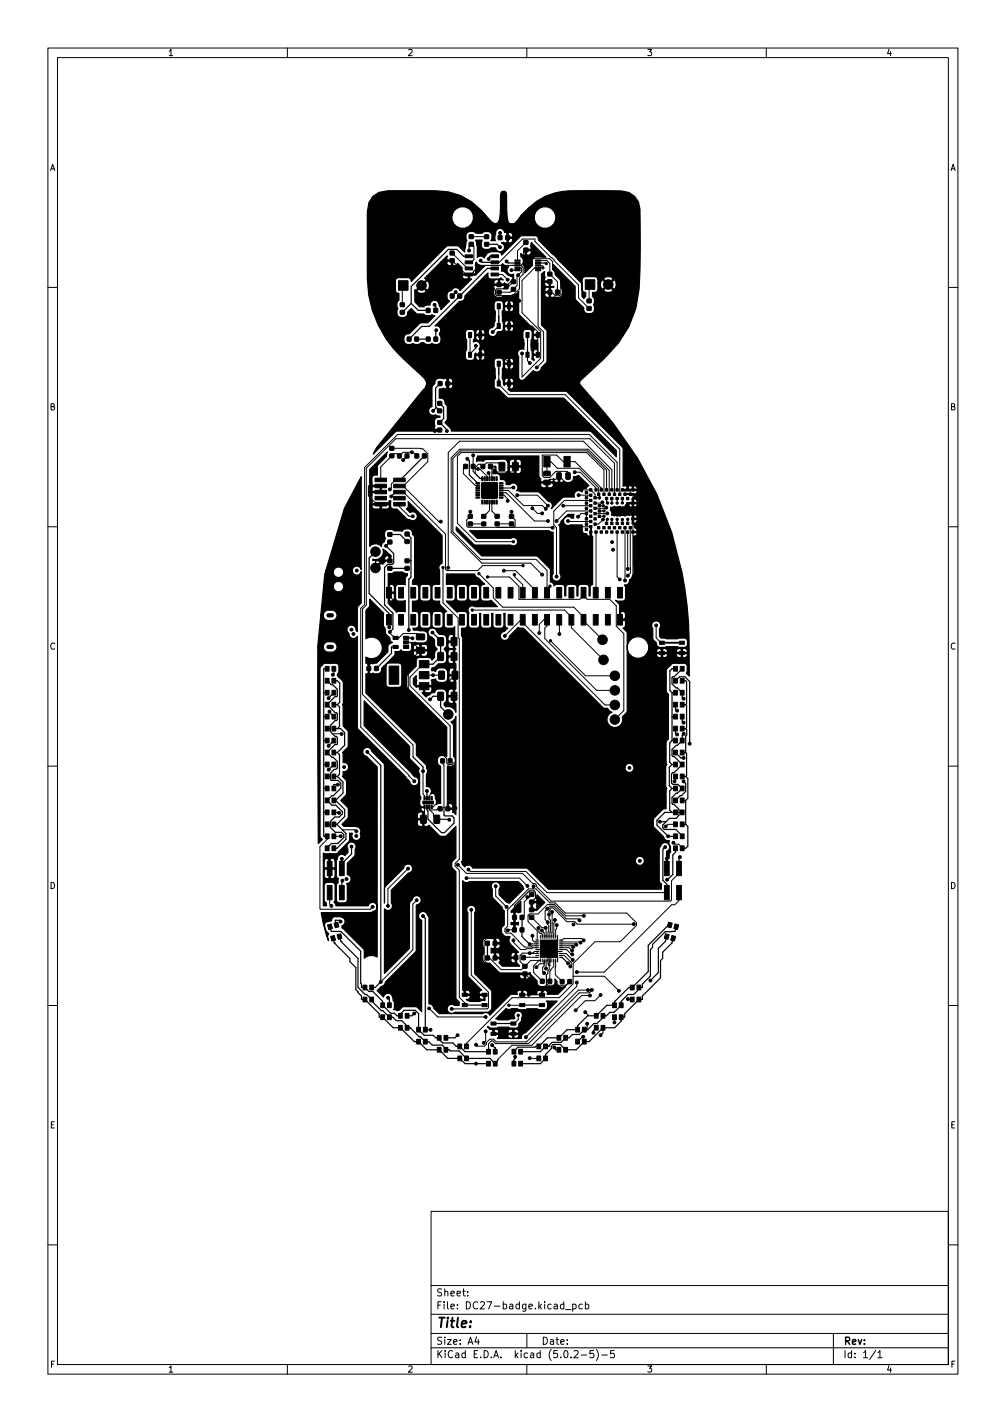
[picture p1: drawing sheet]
<svg xmlns="http://www.w3.org/2000/svg" width="210mm" height="297mm" viewBox="0 0 210 297" stroke-linecap="round" stroke-linejoin="round" font-family="sans-serif">
<defs><g id="words">
<text font-size="2.8" x="91" y="277.3">Title:</text>
<g font-size="2.1">
<text x="91" y="273.5">File: DC27-badge.kicad_pcb</text>
<text x="91" y="270.8">Sheet:</text>
<text x="91" y="280.9">Size: A4</text>
<text x="113" y="280.9">Date:</text>
<text x="176" y="280.9">Rev:</text>
<text x="91" y="283.7">KiCad E.D.A. kicad (5.0.2-5)-5</text>
<text x="176" y="283.7">Id: 1/1</text>
</g>
<g font-size="1.8">
<text x="35" y="11.7">1</text>
<text x="85" y="11.7">2</text>
<text x="135" y="11.7">3</text>
<text x="185" y="11.7">4</text>
<text x="10.3" y="35.7">A</text>
<text x="198.4" y="35.7">A</text>
<text x="10.3" y="85.7">B</text>
<text x="198.4" y="85.7">B</text>
<text x="10.3" y="135.7">C</text>
<text x="198.4" y="135.7">C</text>
<text x="10.3" y="185.7">D</text>
<text x="198.4" y="185.7">D</text>
<text x="10.4" y="235.7">E</text>
<text x="198.4" y="235.7">E</text>
<text x="10.4" y="285.7">F</text>
<text x="35" y="286.7">1</text>
<text x="85" y="286.7">2</text>
<text x="135" y="286.7">3</text>
<text x="185" y="286.7">4</text>
<text x="198.5" y="285.7">F</text>
</g>
</g></defs>
<g fill="none" stroke="#000" stroke-width=".21">
<path d="M10 10h190v277h-190zM12 12h186v273h-186zM60 10v2M110 10v2M160 10v2M84.2 59.6l-.2 .2v3.9M94.4 54.4l2.9 2.9M94.4 52.9l3.2 3.2h.3M98.4 51l.6 .6v2.6l-.6 .6h-.5M98.4 49.4h3.2M101.6 49.4h.1M103.3 57.3h1.6l1.1 1.1"/>
<path d="M103.3 54.8h.9l4.9-4.9h2.6v.5l9.1 9.1v2.7l2.2 2.2M108 48.8l-.8 .8h-1.2M108.1 55.9l.8 .2v.7l-.9 .9v2l-1.4 1.3h-2.4M108.8 55.4l.4 .5v1.4l-.7 .8v2.2l-1.5 1.5h-3.3l-.3-.3v-.9l.3-.3h2l1.5-1.5h-.6l-.6 .7h-1.8M108.8 55.4h-8.7l-1.7 1.9h-8.1l-2.3 2.3M109.3 54h5.5l.6 .7v1.6l1.7 1.7v3.5l-.3 .3h-.8l-1.2-1.2v-1.8v2.2M109.3 54h.1M109.8 50.6l-1.7 1.8v2M111.6 52.2h-1.8l-.5 .5v2.2l-.5 .5M112.4 54.4h1.8l.6 .6v2.2l1.6 1.6v2.2M112.4 55.4l.9 .2 .1 .3M112.4 55.9h-.8l-2.6 2.7v6.7l3.9 3.9v5.7l-3.9 3.8v-4.9"/>
<path d="M112.4 56.4v11.8l1.1 1.1v6l-1.4 1.5M123.2 59.4l-.2 .2v3.3M10 60h2M98.1 70v4.1M99.4 72.2v.5l-1.3 1.2M100.3 70v4.1h4.3l1.7 1.7v4.3M104.1 68.1h.1M104.1 68.1l-1.2 1.3M104.1 64h.1M104.1 64v4.1M104.1 76v4.3l2.2 2.1h11.7l11.4 11.4v9.4M106.3 68.1h4.8l1.2 1.2v4.8"/>
<path d="M108.4 62.8l-1.1 1.2h-1v4.8l-1.5 1.5v3.9M110.1 70v5.4l.5 .4M198 60h2M81.8 93.6h5.9l.6 .1 1 1.1v1.6l-5.1 5.1M87 95.2l-.7-.7h-2.1l-.8 .7-.5-.4h-.6l-2.8 2.7v2.7M97.2 97.4l-.4 .5v1l2.4 2.5h.6M98.8 95.1v3.4l1.5 1.5h.9M98.8 95.1h.1M99.8 98l.5 .1 1.4 1.4v.5M100.8 97.4h.1M100.8 97.4l-.4-.4h-.5l-.7 .7v1.2M100.8 97.4l.8-.7h2.4l.8 .7"/>
<path d="M102 98.8l.2 .2v1M102.4 97.4l1.2 1.2h3.8l.2-.2v-1M102.7 97.7v2.3M114.2 98.9v-2.5h.8l1.4 1.4h4.5l4.1 4.1v1.3M115.9 90.8h.1M116.7 99.4l-.7 .7h-1.2l-.6 .7M116.7 99.4h.1M116.7 99.4l2.9 2.9h3.8l.8 .9v.8h1M118.6 99.4v-.8l-.2-.1h-2.3l-1.3 1.2h-1.2l-.4-.3v-4.2l3-.1 1.4 1.3h2.5l5.4 5.5v.4M120 98.6h1.2l3.3 3.3v.4M10 110h2M79.5 101.5h-2.6v2.1l1.8 1.7h.8"/>
<path d="M79.5 102.8h-2.6M82.6 102.8h1.6l8.8 8.8v7.3l.3 .3h6.4l1.1-1h8.4M83.4 105.3v.5l2 2h.8M83.4 101.5h.8M83.4 100.2h-.8l-.9 .9v.8l-.3 .3M84.2 101.5l7.4 7.5h.4M92.6 118.7l-.1-.1v7.3l3.2 3.2v4l.2 .3v46.1l-.9 .9v.5l.9 .9v26.5l1.1 1.2v.5M98.2 107.9l-.8 .7v1.3l.3 .3h17.7M98.2 109.4h2.8M100 119.8l3 3v2.1l2 1.9h14.8l2 2.1v.8l4 3.9M102.2 104.9v1.8l-1.2 1.2M102.7 104.9v1.8l1.1 1.1"/>
<path d="M103.8 109.4h3M104.7 103.4h.5l.8 .8v.4M104.7 102.4h1.4l3.2 3.2h4l.7 .7M104.7 102.9h1l5.9 5.9h2.8M105.2 119.2h2.5l4 4v.6M106.8 109.4h.1M106.8 107.9l.8 .7v1.3l-.3 .3M107.2 101.8l-2.5 .1M108 103.4h4.2l2.2 2.2M111.2 106.2l1 1h1M117.6 105.6h5.8M118.6 108.8l4.8 .1"/>
<path d="M119.8 110h3.6v1.1h.1M120.7 107.9l.6-.6h1.2v1.1M120.8 103.4h2.6M123.4 104.5h-5.6l-2.2 2.3v2.8l.6 .6v10.3M123.4 106.7h-5.1l-2.1 2.1M124.5 111.1l-.1 12.7M125.2 107.8h.9M125.2 105.6h.8M125.8 104.9l-.2 .2h-1.4M125.9 108.5l-1 1h-.7M126 105.6h.1M126.1 106.7h-.9"/>
<path d="M126.1 103.2v-5.1l-3.6-3.6h-26.2l-.8 .8v14l3.9 3.9h7.8M126.1 107.8h.1M126.6 106l-.1 .2h-2.3M126.6 102.3v-4.1l-3.9-4h-26.6l-1.5 1.6v15.3l5.7 5.7h11.6l2.3 2.4v4.6M126.6 104.1v.8l.3 .2M126.8 107.2l-2.6 .1M126.8 108.5l-.2 .1v.7M127.2 103.2v-5l-4.4-4.4h-26.8l-1.8 1.8v15.6l6.4 6.4h10.2l2.4 2.4M127.8 102.3v-4.2l-6-5.9h-25.9l-2.3 2.3v24.1M127.8 104.1v1M127.8 108.5v.8M128.3 103.2v-6.4l-5.1-5.2h-40.6l-6.1 6.2v28.6l-.8 .8v17.9l10.5 10.5v2.5"/>
<path d="M128.8 102.3v-5.7l-5.8-5.8h-40l-6.9 6.8v28.7l-.8 .8v24.8l11.2 11.3M128.8 104.1v1M128.8 108.5v.8M128.8 111.1v9.4l.6 .5M129.9 102.3h2.3M129.9 104.1v.9M129.9 108.5v.8M130.5 102.3v.9M130.5 110.2v11.1M130.5 102.3h.1M131.1 111.1v7.7M131.1 108.5v.8"/>
<path d="M131.1 108.5h.1M131.6 110.2l.1 9.5-.6 .5M131.6 102.3v.9h.4l.2 .2v2.6M132.2 107.4v20l-2.1 2.1M198 110h2M81.2 123.8v.6l1.2 1.2M81.4 132v.3l1 .9h.9l.9-.9h2.9l.7 .7M82.4 125.6h.1M84.8 134.2h1.3l1.7 1.6-2.6 2.6v12l8.1 8.1v.9l.3 .3h.8l.5-.5M88.7 138.7h-.4l-2.7 2.7v1.8l8.4 8.4v7.3M98.6 127.4h19.3l1.4 1.5v2.2l6.7 6.7M101.8 120.5h4.6l2 2v2.7h12.7l.7-.8"/>
<path d="M105.4 132.8l3.4-3.3h.3v.6l17.2 17.2h2.1M107.4 120v.4l1.7 1.7v1.7M112.6 132.2v-1.8l1-.9h.6v1.2l-.5 .5v2.2l10.9 10.8h3.8M114.8 122.4l.1 .1-.7 .7M114.9 133.8l7.4 7.4h6.1M116.8 129.5v2.9M121.8 123.2v1.2M121.8 124.4l.8 .8h4.7l1.4 1.4v4.2l1.5 1.6v16l-1.8 1.9M129.5 129.5h2.3l6.4 6.4v.5h4.2M137 130.6v2.6l1 1.1h.2M69.4 153.3h1.9M88.5 141h3.7"/>
<path d="M92.4 158.9v.6l.3 .3v9.7M94.8 141.2l-2.1 2.1h-4.2M10 160h2M68.3 174.7v.6l-1.5 1.6v12.9l10.5 .1 .5-.5M71.1 174.7h-1.4M71.6 173.4l2.5-.1 .3 .3M87.3 168.6h1.3v2.3l-.2 .2M88.3 161.1v4.8l.3 .3v.5M89.1 165.2v1.5M89.6 166.7v-.5l.6-.5h.8l.3 .3v1.7l-.9 .9h-.3M89.6 168.6v.5l.9 .9v.4l.7 .7M91.9 168.9h-.5l-.3 .3h-1.3"/>
<path d="M140.6 176l.3 .3h.8l.7 .9M141 172.2h-1.6l-.4 .4M198 160h2M68.8 186.5v2.4l.4 .3M85.2 181.4l-4.2 4.2v3.6M87 188l-.8 .8v9.6l-6.8 6.8M95.6 180.6l1.8 1.8h11.7l2.1 2.2h.5l.3 .3v.2l3.1 3.1h24.9l.2-.2v-4l1.6-1.6v-1M97.4 183.4h11.1l1.6 1.7M97.8 181.6l.4 .4h11.6l4.4 4.5h25l-.4 .4M98.4 190v13.7l3.6 3.6v3.2l-.3 .2h-7.4M101.8 197v2.7l2.8 2.8h4.3l1.9-1.9h2M103.4 197v-.5l-.5-.5h-1.3l-.5 .6v4l2.8 2.8h5.7l3.6 3.6v.8h-4.2"/>
<path d="M103.4 197h.1M103.4 197h1.3M103.5 185.1v2.1l2.3 2.3M107.2 196.4v.4l1.5 1.6 2.3-.2 .2-.2h1.3M107.4 194.2l-1.4 .1M110.6 199.1l1.9 .1M111 191.6l2.2 2.2 .8 .1v2.1M111 188.4v1.6M111 186.8l-1.5 1.6v2.8l-.5 .4M111.2 195.5v.8l.4 .5h.9M111.3 185.7h.1M111.4 185.1l-.1 .6"/>
<path d="M111.8 199.6h.7M111.8 198.4h.9l.2-.2h1.7l.6 .6h2.2M111.8 196.4h.7M112.2 198.8v.4M112.4 193.9l.1 .8 .7 .4v.9M112.5 200h-3.2M112.5 198.8h-.9l-.3 .3h-2.2l-.5 .5v1.2l1 1M112.5 197.6h-1.4l-.2 .2h-1.4l-2.8-2.9h-1l-.3-.3v-.5l.6-.6v-3.5l4.4-4.3h1.5l2.9 2.9h1.1l2.1 2.1h12.9l2 2.1v.5l-3.4 3.4h-5.3l-4.5 4.6v4.2l-2.9 2.9h-9.9l-9.5 9.5v.7M112.5 197.2h-1.9M112.8 195.4v.6M113.1 194.4l.5 .5v1.1M114.3 189.8h.1"/>
<path d="M114.9 193.2h.1M115.3 190.5l-.1 5.5M115.3 192.9h.1M115.6 195.1h.1M115.9 192.2v.4l-.3 .2v3.2M116.2 193.2v.8l-.2 .2v1.8M116.4 195.4v1l-2 2 .1 3.1M116.7 200h.7M116.7 199.6h1.1l1.5 1.4v.7l-.2 .2M116.7 199.2h1.5l1.4 1.3M116.7 198.4h1.6l1 1h.2M116.7 198h2.1l.6 .6"/>
<path d="M116.7 197.6h2.7l.3 .2M116.7 197.2h3.4l.2 .1M116.7 196.8h4.4l.1 .1M116.7 196.4h.7l.3-.3h3.8l.4 .3M121 192.2l-.3-.3h-2.4l-2.7-2.6h-.8l-1 1v1.8l.6 .5v.5l.2 .3-.2 2.6M121.9 191.3h-3.8l-2.3-2.3h-1.5l-2 1.9h-1.8l-.3 .3v1.3l2 1.9v2M132.3 193h-11.8l-.5-.5h-1.7l-2.8-2.8h-.6l-.1 .4-.2 .2v1.6l.3 .3-.1 3.8M141.8 186.5v1.6l-.9 .9h-.7l-14 14.1h-5.8M10 210h2M79.5 205.1h.1M89.6 210.6l1.8 1.8h10M96.6 207.8h4.6"/>
<path d="M101.4 215.4v2l-.4 .4M103 216h.1M103 216h4.2M107.2 216h.1M107.7 200l-4.3 .1M108.2 212.1v.9l-.8 .8h-.2M109 210h-2.8M112.6 200.6l-1.2 1.2v1.4l1.8 1.8M112.8 200.3v.6M113.2 200.3v.6M113.6 200.3v1.4l-.3 .4v.9l.3 .3M113.6 201.2l-.1 .1h-.8l-.7 .7"/>
<path d="M114 200.3v2M114.1 206.4l-.9 .9M114.1 205.4l.3 .4h3.8M114.5 201.5l.2 .2v.8l-.3 .3v.5l-.3 .3v2.8M115.2 200.3v.6M115.6 200.3v1.6l-.8 1v2.1M116 200.3l-.1 3.3 1.5 1.4M116.4 200.9v-.7l-.2-.3h-1.1l-.3 .2v1.1l-.3 .3M118.9 205l-2.4 2.5h-1.4l-1-1.1M119.7 203.9h6.5l3 3.1M120.4 205.2v.8l-10.6 10.7v.2M122.2 211.4l.6 .8"/>
<path d="M122.6 213.8v1.2l-.6 .1M122.8 206.8h-2l-10.8 10.8h-6.4l-.6-.5h-.7l-.7 .7v.3l-.4 .4h-1.5l-.3-.3M123.2 208h-1.8l-10.3 10.3h-4.2l-2.9 3v.2l-.6 .7M123.6 206.8l-.5 .6h-2.2l-10.6 10.6h-6.8l-.6-.6h-.3l-.6 .6v1.7M125.4 207.8l-1.2 1.2h-2l-2 2M125.9 214.7v1l-.5 .5M198 210h2M110.6 221l1.9 .1M90 253h108v32h-108zM10 260h2M90 278.5h108M90 274.5h108"/>
<path d="M90 268.5h108M97.7 270.6v.1M97.7 269.8v.1M99.5 279.2l-.3 1.1h.9M99.9 279.8v1M110 278.5v3M118.1 273.6h1.1M119.6 272.5l.4-.1 .3 .3-.1 .6h-.6M119.6 272.4v1.5M121.6 272.5l-.4-.1-.3 .3 .1 .6h.6M122.2 272.5l.5-.1 .2 .3-.1 .6h-.6M122.2 271.9v1.5"/>
<path d="M174 278.5v6.5M198 260h2M60 285v2M90 281.5h108M110 285v2M119.9 282.3l.5-.2 .3 .4-.9 1.1h.9M121.4 283h1.1M123.9 282.1h-.7v.7l.2-.1 .5 .1 .1 .2-.1 .5-.2 .1-.5-.1M124.5 281.9a1.72 1.72 0 0 1 0 2.3M125.7 283h1.1M128.2 282.1h-.7l-.1 .7 .3-.1 .5 .1 .1 .2-.1 .5-.2 .1-.6-.1M160 285v2"/>
<path d="M182.9 282l-1.3 2M183.3 282.5l.4-.4v1.5M183.3 283.6h.9"/>
</g>
<g fill="#000" stroke="#000" stroke-width=".21">
<path d="M94 52.5h.8v.7h-.8zM94 54.1l.8-.1v.8h-.8zM97.1 53.2h1.6v.6h-1.6zM97.1 54.5h1.6v.6h-1.6zM97.1 55.8h1.6v.6h-1.6zM97.1 57h1.6v.6h-1.6zM98 50.6h.8v.8h-.8zM98 49.1l.8-.1v.8h-.8zM101.2 49.1h.8v.7h-.8zM101.2 50.7l.8-.1v.8h-.8zM102.5 57h1.6v.6h-1.6zM102.5 55.8h1.6v.6h-1.6z"/>
<path d="M102.5 54.5h1.6v.6h-1.6zM102.5 53.2h1.6v.6h-1.6zM103.8 59.1h.8v.7h-.8zM104 49.2h.8v.9l-.8-.1zM105.6 49.2h.8l-.1 .9-.7-.1zM106.8 58.5h.8v.7h-.8zM106.8 60.1l.8-.1v.8h-.8zM107.5 54.3h1.1v.3h-1.1zM107.5 54.8h1.1v.3h-1.1zM107.5 55.3h1.1v.3h-1.1zM107.5 55.8h1.1v.3h-1.1zM107.5 56.3h1.1v.3h-1.1z"/>
<path d="M109.4 50.3h.8v.7h-.8zM109.4 51.9l.8-.1v.8h-.8zM111.8 56.3h1.1v.3h-1.1zM111.8 55.8h1.1v.3h-1.1zM111.8 55.3h1.1v.3h-1.1zM111.8 54.8h1.1v.3h-1.1zM111.8 54.3h1.1v.3h-1.1zM114.4 58.5l.8-.1v.8h-.8zM114.4 56.9h.8v.7h-.8zM83.2 58.6h2v2h-2zM83.6 63.3h.8v.7h-.8zM83.6 64.9l.8-.1v.8h-.8z"/>
<path d="M85 70.4h.8v.9l-.8-.1zM86.6 70.4h.8l-.1 .9-.7-.1zM89 64.4h.8v.9l-.8-.1zM89 70.4h.8v.9l-.8-.1zM90.6 64.4h.8l-.1 .9-.7-.1zM90.6 70.4h.8l-.1 .9-.7-.1zM91.5 79.7h.8v.8h-.8zM93.1 79.7h.8l-.1 .8h-.7zM94 61.4h.8v.9l-.8-.1zM95.6 61.4h.8l-.1 .9-.7-.1zM97.8 73.6h.7v1h-.7zM97.8 69.4h.7v1.1h-.7z"/>
<path d="M100 73.6h.6v1h-.6zM100 69.4h.6v1.1h-.6zM103.8 75.4h.7v1.1h-.7zM103.8 63.4h.7v1.1h-.7zM103.8 67.6h.7v1h-.7zM103.8 60.7l.8-.1v.8h-.8zM106 75.4h.6v1.1h-.6zM106 63.4h.6v1.1h-.6zM106 67.6h.6v1h-.6zM109.8 69.4h.7v1.1h-.7zM109.8 73.6h.7v1h-.7zM112 69.4h.6v1.1h-.6z"/>
<path d="M112 73.6h.6v1h-.6zM114.4 60.6h.8v.9l-.8-.1zM116 60.6h.8l-.1 .9-.7-.1zM122.2 58.4h2v2h-2zM122.6 62.5h.8v.7h-.8zM122.6 64.1l.8-.1v.8h-.8zM81.4 94.9l.8-.1v.8h-.8zM81.4 93.3h.8v.7h-.8zM83 94.8h.8v.9l-.8-.1zM84.6 94.8h.8l-.1 .9-.7-.1zM86.7 94.8h.7v.9l-.8-.1zM88.2 94.8h.8v.9l-.8-.1z"/>
<path d="M91.4 85.5l.8-.1v.8h-.8zM91.4 83.9h.8v.7h-.8zM91.4 89.5l.8-.1v.8h-.8zM91.4 87.9h.8v.7h-.8zM96.8 97h.8v.9l-.8-.1zM98.4 97h.8l-.1 .9-.7-.1zM100.6 99.6h.2v.8l-.2-.1zM100.5 97h.7v.9l-.8-.1zM101.1 99.6h.2v.8l-.2-.1zM101.6 99.6h.2v.8l-.2-.1zM102.1 99.6h.2v.8l-.2-.1zM102 97h.8v.9l-.8-.1z"/>
<path d="M102.6 99.6h.2v.8l-.2-.1zM103.1 99.6h.2v.8l-.2-.1zM103.6 99.6h.2v.8l-.2-.1zM103.8 79.6h.7v1h-.7zM104.2 96.6l1.2 .1-.1 1.6-1.1-.1zM106 79.6h.6v1h-.6zM107 96.6l1.2 .1-.1 1.6-1.1-.1zM113.6 98.5h1.2l.1 .8h-1.3zM113.5 95.3h1.3v2.2h-1.3zM116.3 98.8h.9l-.1 1.3-.8-.1zM118.2 98.8h.8v1.3l-.8-.1zM117.8 95.3h1.3v2.2h-1.3z"/>
<path d="M78.3 99.9h2.4v.7h-2.4zM78.3 101.1h2.4v.8h-2.4zM78.3 102.4h2.4v.8h-2.4zM78.3 103.7h2.4v.7h-2.4zM78.3 105h2.4v.7h-2.4zM81 112.9l.8-.1v.8h-.8zM81 111.3h.8v.7h-.8zM81 116.8h.8v.7h-.8zM81 118.4l.8-.1v.8h-.8zM82.2 99.9h2.4v.7h-2.4zM82.2 101.1h2.4v.8h-2.4zM82.2 102.4h2.4v.8h-2.4z"/>
<path d="M82.2 103.7h2.4v.7h-2.4zM82.2 105h2.4v.7h-2.4zM84.6 111.2h.8v.7h-.8zM84.6 112.8h.8v.7h-.8zM84.6 116.8h.8v.7h-.8zM84.6 118.4h.8v.7h-.8zM97.8 109.1l.8-.1v.8h-.8zM97.8 107.5h.8v.7h-.8zM99.4 100.8h.7v.2l-.7 .1zM99.4 101.3h.7v.2l-.7 .1zM99.4 101.8h.7v.2l-.7 .1zM99.4 102.3h.7v.2l-.7 .1z"/>
<path d="M99.4 102.8h.7v.2l-.7 .1zM99.4 103.3h.7v.2l-.7 .1zM99.4 103.8h.7v.2l-.7 .1zM100.6 104.5h.2v.8l-.2-.1zM101.1 104.5h.2v.8l-.2-.1zM100.6 107.5h.8v.7h-.8zM100.6 109.1h.8v.7h-.8zM101.6 104.5h.2v.8l-.2-.1zM102.1 104.5h.2v.8l-.2-.1zM102.6 104.5h.2v.8l-.2-.1zM103.1 104.5h.2v.8l-.2-.1zM100.6 100.8h3.2v3.2h-3.2z"/>
<path d="M103.6 104.5h.2v.8l-.2-.1zM103.4 109.1l.8-.1v.8h-.8zM103.4 107.5h.8v.7h-.8zM104.3 103.8h.7v.2l-.7 .1zM104.3 103.3h.7v.2l-.7 .1zM104.3 102.8h.7v.2l-.7 .1zM104.3 102.3h.7v.2l-.7 .1zM104.3 101.8h.7v.2l-.7 .1zM104.3 101.3h.7v.2l-.7 .1zM104.3 100.8h.7v.2l-.7 .1zM106.4 107.5h.8v.7h-.8zM106.4 109.1l.8-.1v.8h-.8z"/>
<path d="M113.6 100.4l1.2-.1 .1 .9h-1.3zM122.2 102.6h.5v.5h-.5zM122.2 103.7h.5v.5h-.5zM122.2 104.8h.5v.5h-.5zM122.2 105.9h.5v.5h-.5zM122.2 107h.5v.5h-.5zM122.2 108.1h.5v.5h-.5zM122.2 109.2h.5v.5h-.5zM122.2 110.3h.5v.5h-.5zM123.1 102.1h.5v.5h-.5zM123.1 103.2h.5v.5h-.5zM123.1 104.3h.5v.5h-.5z"/>
<path d="M123.1 105.4h.5v.5h-.5zM123.1 106.5h.5v.5h-.5zM123.1 107.6h.5v.5h-.5zM123.1 108.7h.5v.5h-.5zM123.1 109.8h.5v.5h-.5zM123.1 110.9h.5v.5h-.5zM124 103.7h.5v.5h-.5zM124 104.8h.5v.5h-.5zM124 105.9h.5v.5h-.5zM124 107h.5v.5h-.5zM124 108.1h.5v.5h-.5zM124 109.2h.5v.5h-.5z"/>
<path d="M124.2 102.1h.5v.5h-.5zM124.2 110.9h.5v.5h-.5zM124.8 103h.4v.5h-.4zM124.8 110h.4v.5h-.4zM124.9 105.4h.5v.5h-.5zM124.9 106.5h.5v.5h-.5zM124.9 107.6h.5v.5h-.5zM125.3 102.1h.5v.5h-.5zM125.3 110.9h.5v.5h-.5zM125.8 103h.6v.5h-.6zM125.8 110h.6v.5h-.6zM126.4 102.1h.5v.5h-.5z"/>
<path d="M126.4 110.9h.5v.5h-.5zM126.4 103.9h.5v.5h-.5zM126.4 109.1h.5v.5h-.5zM126.9 103h.6v.5h-.6zM126.9 110h.6v.5h-.6zM127.5 102.1h.5v.5h-.5zM127.5 110.9h.5v.5h-.5zM127.5 103.9h.5v.5h-.5zM127.5 109.1h.5v.5h-.5zM128.1 103h.4v.5h-.4zM128.1 110h.4v.5h-.4zM128.6 102.1h.5v.5h-.5z"/>
<path d="M128.6 110.9h.5v.5h-.5zM128.6 103.9h.5v.5h-.5zM128.6 109.1h.5v.5h-.5zM129.2 103h.4v.5h-.4zM129.2 110h.4v.5h-.4zM129.7 102.1h.5v.5h-.5zM129.7 110.9h.5v.5h-.5zM129.7 103.9h.5v.5h-.5zM129.7 109.1h.5v.5h-.5zM130.2 103h.6v.5h-.6zM130.2 110h.6v.5h-.6zM130.8 102.1h.5v.5h-.5z"/>
<path d="M130.8 110.9h.5v.5h-.5zM130.8 103.9h.5v.5h-.5zM130.8 109.1h.5v.5h-.5zM131.4 103h.4v.5h-.4zM131.4 110h.4v.5h-.4zM131.9 102.1h.5v.5h-.5zM131.9 110.9h.5v.5h-.5zM131.9 108.1h.5v.5h-.5zM131.9 104.8h.5v.5h-.5zM67.9 139.2h.8v1h-.8zM69.3 139.2h.8v1h-.8zM76.6 139.2h.8v.9l-.8-.1z"/>
<path d="M78.2 139.2h.8l-.1 .9-.7-.1zM80.7 122.7h1v2.2h-1zM80.7 128.4h1v2.2h-1zM82.1 132.9h1v.7h-1zM82.1 134.8h1v.7h-1zM83.2 122.7h1.1v2.2h-1.1zM83.2 128.4h1.1v2.2h-1.1zM81.3 139.1h2v3.8h-2zM84.3 134.8h1v.7h-1zM84.3 133.9h1v.6h-1zM84.3 132.9h1v.7h-1zM85.8 122.7h1v2.2h-1z"/>
<path d="M85.8 128.4h1v2.2h-1zM88.3 122.7h1v2.2h-1zM88.3 128.4h1v2.2h-1zM87 132.5h1.6v1.1h-1.6zM87 135.3h1.6v1.1h-1.6zM87.5 138h2v1.5h-2zM90.8 122.7h1.1v2.2h-1.1zM90.8 128.4h1.1v2.2h-1.1zM91.4 133.2l1.2 .1-.1 1.6-1.1-.1zM91.4 136.3l1.2 .1-.1 1.6-1.1-.1zM93.4 122.7h1v2.2h-1zM93.4 128.4h1v2.2h-1z"/>
<path d="M94.2 133.2l1.2 .1-.1 1.6-1.1-.1zM94.2 136.3l1.2 .1-.1 1.6-1.1-.1zM95.9 122.7h1.1v2.2h-1.1zM95.9 128.4h1.1v2.2h-1.1zM98.5 122.7h1v2.2h-1zM98.5 128.4h1v2.2h-1zM101 122.7h1v2.2h-1zM101 128.4h1v2.2h-1zM103.5 122.7h1.1v2.2h-1.1zM103.5 128.4h1.1v2.2h-1.1zM106.1 122.7h1v2.2h-1zM106.1 128.4h1v2.2h-1z"/>
<path d="M108.6 122.7h1.1v2.2h-1.1zM108.6 128.4h1.1v2.2h-1.1zM111.2 122.7h1v2.2h-1zM111.2 128.4h1v2.2h-1zM113.7 122.7h1v2.2h-1zM113.7 128.4h1v2.2h-1zM116.2 122.7h1.1v2.2h-1.1zM116.2 128.4h1.1v2.2h-1.1zM118.8 122.7h1v2.2h-1zM118.8 128.4h1v2.2h-1zM121.3 122.7h1.1v2.2h-1.1zM121.3 128.4h1.1v2.2h-1.1z"/>
<path d="M123.9 122.7h1v2.2h-1zM123.9 128.4h1v2.2h-1zM126.4 122.7h1v2.2h-1zM126.4 128.4h1v2.2h-1zM128.9 122.7h1.1v2.2h-1.1zM128.9 128.4h1.1v2.2h-1.1zM137.7 133.9h1.1v.7h-1.1zM137.7 136.1h1.1v.6h-1.1zM141.8 133.9h1.1v.7h-1.1zM141.8 136.1h1.1v.6h-1.1zM67.9 154.2h.8v1h-.8zM67.9 156.7h.8v1h-.8z"/>
<path d="M67.9 159.2h.8v1h-.8zM67.9 151.7h.8v1h-.8zM67.9 149.2h.8v1h-.8zM67.9 144.2h.8v1h-.8zM67.9 146.7h.8v1h-.8zM67.9 141.7h.8v1h-.8zM69.3 156.7h.8v1h-.8zM69.3 154.2h.8v1h-.8zM69.3 159.2h.8v1h-.8zM69.3 149.2h.8v1h-.8zM69.3 151.7h.8v1h-.8zM69.3 146.7h.8v1h-.8z"/>
<path d="M69.3 144.2h.8v1h-.8zM69.3 141.7h.8v1h-.8zM87.5 140.3h2v1.5h-2zM87.5 142.6h2v1.5h-2zM91.4 144.6l1.2 .1-.1 1.6-1.1-.1zM91.6 140.2l1.2 .1-.1 1.6-1.1-.1zM92 158.5h.8v.9l-.8-.1zM93.6 158.5h.8l-.1 .9-.7-.1zM94.2 144.6l1.2 .1-.1 1.6-1.1-.1zM94.4 140.2l1.2 .1-.1 1.6-1.1-.1zM140.6 149.2h.8v1h-.8zM140.6 151.7h.8v1h-.8z"/>
<path d="M140.6 141.7h.8v1h-.8zM140.6 139.2h.8v1h-.8zM140.6 144.2h.8v1h-.8zM140.6 146.7h.8v1h-.8zM140.6 154.2h.8v1h-.8zM140.6 156.7h.8v1h-.8zM142 151.7h.8v1h-.8zM142 149.2h.8v1h-.8zM142 139.2h.8v1h-.8zM142 141.7h.8v1h-.8zM142 146.7h.8v1h-.8zM142 144.2h.8v1h-.8z"/>
<path d="M142 156.7h.8v1h-.8zM142 154.2h.8v1h-.8zM67.9 161.7h.8v1h-.8zM67.9 164.2h.8v1h-.8zM67.9 166.7h.8v1h-.8zM67.9 171.7h.8v1h-.8zM67.9 169.2h.8v1h-.8zM67.9 174.2h.8v1h-.8zM67.9 176.7h.8v1h-.8zM68.3 179.9h1v3h-1zM69.3 161.7h.8v1h-.8zM69.3 166.7h.8v1h-.8z"/>
<path d="M69.3 164.2h.8v1h-.8zM69.3 169.2h.8v1h-.8zM69.3 171.7h.8v1h-.8zM69.3 176.7h.8v1h-.8zM69.3 174.2h.8v1h-.8zM70.9 179.9h1v3h-1zM88.5 168.2h.3v.7h-.3zM88.5 166.4h.3v.7h-.3zM87.8 170.3l1.2 .1-.1 1.6-1.1-.1zM89 168.2h.3v.7h-.3zM89 166.4h.3v.7h-.3zM89.5 168.2h.3v.7h-.3z"/>
<path d="M89.5 166.4h.3v.7h-.3zM90 168.2h.3v.7h-.3zM90 166.4h.3v.7h-.3zM88.3 167.3h2.2v.6h-2.2zM90.6 170.3l1.2 .1-.1 1.6-1.1-.1zM91.5 168.5h.8v.9l-.8-.1zM93.1 168.5h.8l-.1 .9-.7-.1zM138.7 179.9h1v3h-1zM141.3 179.9h1v3h-1zM140.6 161.7h.8v1h-.8zM140.6 159.2h.8v1h-.8zM140.6 164.2h.8v1h-.8z"/>
<path d="M140.6 166.7h.8v1h-.8zM140.6 171.7h.8v1h-.8zM140.6 169.2h.8v1h-.8zM140.6 174.2h.8v1h-.8zM140.6 176.7h.8v1h-.8zM142 159.2h.8v1h-.8zM142 161.7h.8v1h-.8zM142 166.7h.8v1h-.8zM142 164.2h.8v1h-.8zM142 169.2h.8v1h-.8zM142 171.7h.8v1h-.8zM142 176.7h.8v1h-.8z"/>
<path d="M142 174.2h.8v1h-.8zM68.3 185h1v3h-1zM68.4 193.2l.8-.2 .2 1-.8 .2zM69 195.6l.8-.2 .3 1-.8 .2zM69.7 192.8l.8-.2 .3 1-.8 .2zM70.4 195.3l.8-.2 .2 .9-.8 .2zM70.9 185h1v3h-1zM101.4 196.6l.8 .1-.1 .8-.7-.1zM101.4 199.7h.8v.8h-.8zM103 196.6l.7 .1v.8l-.7-.1zM103 199.7h.7v.8h-.7zM107 193.8h.8v.9l-.8-.1z"/>
<path d="M107.1 191.2h.7v.9l-.8-.1zM107.4 199.6h.7v.9l-.8-.1zM108.6 193.8h.8l-.1 .9-.7-.1zM108.6 191.2h.8v.8h-.8zM108.9 199.6h.8v.9l-.8-.1zM110.6 191.3h.8v.7h-.8zM110.6 189.7h.8v.7h-.8zM110.6 188.1l.8-.1v.8h-.8zM110.6 186.5h.8v.7h-.8zM112.8 196.4h3.6v3.6h-3.6zM138.7 185h1v3h-1zM138.9 195.1l.8 .2-.2 .9-.8-.2z"/>
<path d="M139.6 192.6l.8 .2-.3 1-.8-.2zM140.3 195.4l.8 .2-.3 1-.8-.2zM141.3 185h1v3h-1zM140.9 193l.8 .2-.2 1-.8-.2zM75.8 208.3h.8v1h-.8zM75.8 205.8h.8v1h-.8zM77.2 205.8h.8v1h-.8zM77.2 208.3h.8v1h-.8zM79.5 209.5h.8v1h-.8zM79.5 212h.8v1h-.8zM80.9 212h.8v1h-.8zM80.9 209.5h.8v1h-.8z"/>
<path d="M83.2 214.2h.8v1h-.8zM83.2 211.7h.8v1h-.8zM84.6 211.7h.8v1h-.8zM84.6 214.2h.8v1h-.8zM87 214.6h.8v1h-.8zM87 217.1h.8v1h-.8zM88.4 217.1h.8v1h-.8zM88.4 214.6h.8v1h-.8zM91.3 218.8h.8v1h-.8zM91.3 216.3h.8v1h-.8zM92.7 216.3h.8v1h-.8zM92.7 218.8h.8v1h-.8z"/>
<path d="M95.6 218.1h.8v1h-.8zM97 218.1h.8v1h-.8zM96.5 207.5h1.1v.6h-1.1zM96.5 209.6h1.1v.7h-1.1zM101.6 219.2h.8v1h-.8zM100.7 207.5h1v.6h-1zM100.7 209.6h1v.7h-1zM103 219.2h.8v1h-.8zM102.5 215.6h1.1v.7h-1.1zM102.5 213.5h1.1v.6h-1.1zM106.7 215.6h1v.7h-1zM106.7 213.5h1v.6h-1z"/>
<path d="M108.5 209.6h1.1v.7h-1.1zM108.5 207.5h1.1v.6h-1.1zM109.2 201.5h.8v.7h-.8zM109.2 203.1l.8-.1v.8h-.8zM112.1 218.1h.8v1h-.8zM112.9 204.6h.7v.8h-.8zM112.7 209.6h1v.7h-1zM112.7 207.5h1v.6h-1zM113.5 218.1h.8v1h-.8zM114.4 204.6h.8v.8h-.8zM116.3 216.3h.8v1h-.8zM116.3 218.8h.8v1h-.8z"/>
<path d="M117 204.6l.8 .1-.1 .8-.7-.1zM117.7 218.8h.8v1h-.8zM117.7 216.3h.8v1h-.8zM118.6 204.6l.7 .1v.8l-.7-.1zM120.2 217.1h.8v1h-.8zM120.2 214.6h.8v1h-.8zM121.6 214.6h.8v1h-.8zM121.6 217.1h.8v1h-.8zM124.1 211.7h.8v1h-.8zM124.1 214.2h.8v1h-.8zM125.5 214.2h.8v1h-.8zM125.5 211.7h.8v1h-.8z"/>
<path d="M127.9 212h.8v1h-.8zM127.9 209.5h.8v1h-.8zM129.3 209.5h.8v1h-.8zM129.3 212h.8v1h-.8zM131.6 205.8h.8v1h-.8zM131.6 208.3h.8v1h-.8zM133 208.3h.8v1h-.8zM133 205.8h.8v1h-.8zM95.6 220.6h.8v1h-.8zM97 220.6h.8v1h-.8zM101.6 221.7h.8v1h-.8zM103 221.7h.8v1h-.8z"/>
<path d="M106.9 219.2h.8v1h-.8zM106.9 221.7h.8v1h-.8zM108.3 221.7h.8v1h-.8zM108.3 219.2h.8v1h-.8zM112.1 220.6h.8v1h-.8zM113.5 220.6h.8v1h-.8z"/>
<circle cx="88" cy="59.6" r="1"/>
<circle cx="97.9" cy="52.3" r=".3"/>
<circle cx="100.3" cy="54.4" r=".3"/>
<circle cx="102" cy="54.1" r=".3"/>
<circle cx="104.4" cy="51.6" r=".3"/>
<circle cx="104.4" cy="48.6" r=".3"/>
<circle cx="105.8" cy="54.6" r=".3"/>
<circle cx="106" cy="58.4" r=".3"/>
<circle cx="106.8" cy="56.4" r=".3"/>
<circle cx="108" cy="48.8" r=".3"/>
<circle cx="108.2" cy="57.5" r=".3"/>
<circle cx="111.6" cy="52.2" r=".3"/>
<circle cx="113.4" cy="55.9" r=".24"/>
<circle cx="114.1" cy="55.1" r=".24"/>
<circle cx="127" cy="59.4" r="1"/>
<circle cx="90.7" cy="63.7" r=".3"/>
<circle cx="91.1" cy="69" r=".3"/>
<circle cx="95.2" cy="61" r=".3"/>
<circle cx="99.4" cy="72.2" r=".3"/>
<circle cx="102.9" cy="69.4" r=".3"/>
<circle cx="108.4" cy="62.8" r=".3"/>
<circle cx="109" cy="73.8" r=".3"/>
<circle cx="110.6" cy="75.8" r=".3"/>
<circle cx="112.1" cy="76.8" r=".3"/>
<circle cx="84.2" cy="96.1" r=".3"/>
<circle cx="86" cy="94.5" r=".3"/>
<circle cx="90.4" cy="85.8" r=".3"/>
<circle cx="90.8" cy="90" r=".3"/>
<circle cx="93.3" cy="90" r=".3"/>
<circle cx="93.5" cy="81.1" r=".3"/>
<circle cx="97.6" cy="95.8" r=".3"/>
<circle cx="98.8" cy="95.1" r=".3"/>
<circle cx="99.8" cy="98" r=".3"/>
<circle cx="102" cy="98.8" r=".3"/>
<circle cx="103.2" cy="98.3" r=".3"/>
<circle cx="120" cy="98.6" r=".3"/>
<circle cx="74.5" cy="119.2" r=".3"/>
<circle cx="78.4" cy="115.2" r="1"/>
<circle cx="78.4" cy="118.6" r="1"/>
<circle cx="80.6" cy="114" r=".3"/>
<circle cx="81.2" cy="105.1" r=".3"/>
<circle cx="81.4" cy="102.2" r=".3"/>
<circle cx="81.4" cy="116.2" r=".3"/>
<circle cx="81.7" cy="103.7" r=".3"/>
<circle cx="86.2" cy="107.8" r=".3"/>
<circle cx="92" cy="109" r=".3"/>
<circle cx="92.5" cy="118.6" r=".24"/>
<circle cx="93.6" cy="118.6" r=".3"/>
<circle cx="98.2" cy="106.9" r=".3"/>
<circle cx="100" cy="119.8" r=".24"/>
<circle cx="101.2" cy="102.4" r=".25"/>
<circle cx="101.2" cy="103.4" r=".25"/>
<circle cx="101.2" cy="101.4" r=".25"/>
<circle cx="102.2" cy="103.4" r=".25"/>
<circle cx="102.2" cy="102.4" r=".25"/>
<circle cx="102.2" cy="101.4" r=".25"/>
<circle cx="103.2" cy="103.4" r=".25"/>
<circle cx="103.2" cy="102.4" r=".25"/>
<circle cx="103.2" cy="101.4" r=".25"/>
<circle cx="105.2" cy="119.2" r=".3"/>
<circle cx="106" cy="104.6" r=".3"/>
<circle cx="106.8" cy="106.9" r=".3"/>
<circle cx="107.2" cy="113.2" r=".24"/>
<circle cx="107.2" cy="101.8" r=".3"/>
<circle cx="108" cy="103.4" r=".3"/>
<circle cx="109.2" cy="118.2" r=".24"/>
<circle cx="111.2" cy="106.2" r=".3"/>
<circle cx="113.2" cy="107.2" r=".3"/>
<circle cx="114" cy="106.3" r=".3"/>
<circle cx="114.4" cy="105.6" r=".3"/>
<circle cx="114.4" cy="108.8" r=".3"/>
<circle cx="115.4" cy="110.2" r=".3"/>
<circle cx="116.2" cy="108.8" r=".3"/>
<circle cx="117.6" cy="105.6" r=".3"/>
<circle cx="118.6" cy="108.8" r=".3"/>
<circle cx="119.8" cy="110" r=".24"/>
<circle cx="120.7" cy="107.9" r=".3"/>
<circle cx="120.8" cy="103.4" r=".3"/>
<circle cx="125.2" cy="104" r=".24"/>
<circle cx="125.8" cy="104.9" r=".3"/>
<circle cx="125.9" cy="108.5" r=".3"/>
<circle cx="126" cy="105.6" r=".24"/>
<circle cx="126.1" cy="106.7" r=".24"/>
<circle cx="126.1" cy="107.8" r=".24"/>
<circle cx="126.6" cy="106" r=".3"/>
<circle cx="126.8" cy="107.2" r=".3"/>
<circle cx="126.8" cy="108.5" r=".24"/>
<circle cx="126.9" cy="105.1" r=".24"/>
<circle cx="127.8" cy="108.5" r=".24"/>
<circle cx="127.8" cy="105.1" r=".24"/>
<circle cx="127.8" cy="113.2" r=".3"/>
<circle cx="128" cy="114.8" r=".3"/>
<circle cx="128.2" cy="106.7" r=".24"/>
<circle cx="128.8" cy="108.5" r=".24"/>
<circle cx="128.8" cy="105.1" r=".24"/>
<circle cx="128.9" cy="107.6" r=".24"/>
<circle cx="129" cy="106" r=".24"/>
<circle cx="129.8" cy="106.7" r=".24"/>
<circle cx="129.9" cy="105" r=".24"/>
<circle cx="129.9" cy="108.5" r=".24"/>
<circle cx="131.1" cy="108.5" r=".24"/>
<circle cx="131.1" cy="118.8" r=".3"/>
<circle cx="132.2" cy="107.4" r=".3"/>
<circle cx="132.2" cy="106" r=".3"/>
<circle cx="71.6" cy="127.3" r=".3"/>
<circle cx="71.6" cy="136.4" r=".3"/>
<circle cx="73.4" cy="131.5" r=".3"/>
<circle cx="73.8" cy="132.4" r=".3"/>
<circle cx="77" cy="138.6" r=".3"/>
<circle cx="81.3" cy="131" r=".3"/>
<circle cx="81.4" cy="132" r=".3"/>
<circle cx="82.4" cy="125.6" r=".3"/>
<circle cx="84.6" cy="135.2" r=".3"/>
<circle cx="85.4" cy="131.6" r=".3"/>
<circle cx="86.1" cy="133.3" r=".3"/>
<circle cx="90.3" cy="132.1" r=".3"/>
<circle cx="98.6" cy="127.4" r=".24"/>
<circle cx="101.8" cy="120.5" r=".24"/>
<circle cx="105.4" cy="132.8" r=".3"/>
<circle cx="107.4" cy="120" r=".24"/>
<circle cx="112.6" cy="132.2" r=".3"/>
<circle cx="113.2" cy="120" r=".3"/>
<circle cx="114.8" cy="122.4" r=".24"/>
<circle cx="114.9" cy="133.8" r=".24"/>
<circle cx="116.2" cy="120.5" r=".3"/>
<circle cx="116.8" cy="132.4" r=".3"/>
<circle cx="125.8" cy="133.6" r="1"/>
<circle cx="126" cy="137.8" r="1"/>
<circle cx="129.4" cy="121" r=".3"/>
<circle cx="130.5" cy="121.3" r=".3"/>
<circle cx="131.1" cy="120.2" r=".3"/>
<circle cx="137" cy="130.6" r=".3"/>
<circle cx="68.6" cy="145.9" r=".3"/>
<circle cx="68.6" cy="155.8" r=".3"/>
<circle cx="68.8" cy="148.7" r=".3"/>
<circle cx="69.5" cy="140.9" r=".3"/>
<circle cx="71.3" cy="153.3" r=".3"/>
<circle cx="76.7" cy="157.1" r=".3"/>
<circle cx="84.7" cy="147.8" r=".3"/>
<circle cx="89.8" cy="146.1" r=".3"/>
<circle cx="90.4" cy="141" r=".3"/>
<circle cx="93.6" cy="149.2" r="1"/>
<circle cx="128.4" cy="144.2" r="1"/>
<circle cx="128.4" cy="147.3" r="1"/>
<circle cx="128.4" cy="150.3" r="1"/>
<circle cx="128.4" cy="141.2" r="1"/>
<circle cx="141.4" cy="148.4" r=".3"/>
<circle cx="141.4" cy="153.4" r=".3"/>
<circle cx="142.7" cy="158.3" r=".3"/>
<circle cx="142.7" cy="145.9" r=".3"/>
<circle cx="142.7" cy="150.9" r=".3"/>
<circle cx="142.8" cy="153.3" r=".3"/>
<circle cx="144" cy="155.4" r=".3"/>
<circle cx="68.6" cy="160.8" r=".3"/>
<circle cx="68.7" cy="179.4" r=".3"/>
<circle cx="70.5" cy="163.9" r=".3"/>
<circle cx="70.8" cy="169.8" r=".3"/>
<circle cx="71.1" cy="174.7" r=".3"/>
<circle cx="71.4" cy="179.4" r=".3"/>
<circle cx="71.9" cy="160.2" r=".3"/>
<circle cx="73.4" cy="176.8" r=".3"/>
<circle cx="74.4" cy="174.6" r=".3"/>
<circle cx="74.4" cy="173.6" r=".3"/>
<circle cx="86.5" cy="163.2" r=".3"/>
<circle cx="87.3" cy="168.6" r=".3"/>
<circle cx="88.3" cy="161.1" r=".3"/>
<circle cx="89.1" cy="165.2" r=".3"/>
<circle cx="93.8" cy="171.2" r=".3"/>
<circle cx="95.1" cy="168.8" r=".3"/>
<circle cx="131.4" cy="160.4" r=".3"/>
<circle cx="133.6" cy="179.8" r=".3"/>
<circle cx="137.8" cy="171.6" r=".3"/>
<circle cx="138.9" cy="176.9" r=".3"/>
<circle cx="139" cy="172.6" r=".3"/>
<circle cx="139.2" cy="179.4" r=".3"/>
<circle cx="139.5" cy="174.7" r=".3"/>
<circle cx="140.6" cy="176" r=".3"/>
<circle cx="140.8" cy="163.2" r=".3"/>
<circle cx="142" cy="179" r=".3"/>
<circle cx="142.7" cy="163.2" r=".3"/>
<circle cx="69.2" cy="189.2" r=".3"/>
<circle cx="71.1" cy="192.5" r=".3"/>
<circle cx="71.5" cy="184" r=".3"/>
<circle cx="72.4" cy="183.6" r=".3"/>
<circle cx="77.8" cy="189.4" r=".3"/>
<circle cx="81" cy="189.2" r=".3"/>
<circle cx="85.2" cy="181.4" r=".3"/>
<circle cx="87" cy="188" r=".3"/>
<circle cx="88.3" cy="191.3" r=".3"/>
<circle cx="95.6" cy="180.6" r=".3"/>
<circle cx="97.4" cy="183.4" r=".3"/>
<circle cx="97.8" cy="181.6" r=".3"/>
<circle cx="98.4" cy="190" r=".3"/>
<circle cx="103.5" cy="185.1" r=".3"/>
<circle cx="104.7" cy="197" r=".3"/>
<circle cx="105.8" cy="189.5" r=".3"/>
<circle cx="106" cy="194.3" r=".3"/>
<circle cx="107.2" cy="196.4" r=".3"/>
<circle cx="110.1" cy="187.4" r=".3"/>
<circle cx="110.1" cy="185.1" r=".3"/>
<circle cx="110.6" cy="197.2" r=".3"/>
<circle cx="110.6" cy="199.1" r=".3"/>
<circle cx="111.2" cy="195.5" r=".3"/>
<circle cx="111.4" cy="185.1" r=".3"/>
<circle cx="112.4" cy="193.9" r=".3"/>
<circle cx="113.1" cy="194.4" r=".3"/>
<circle cx="113.9" cy="193.8" r=".3"/>
<circle cx="114.3" cy="189.8" r=".3"/>
<circle cx="114.4" cy="192.6" r=".3"/>
<circle cx="114.6" cy="191" r=".3"/>
<circle cx="115.3" cy="190.5" r=".3"/>
<circle cx="115.9" cy="192.2" r=".3"/>
<circle cx="116.2" cy="193.2" r=".3"/>
<circle cx="119.4" cy="198.6" r=".3"/>
<circle cx="119.5" cy="199.4" r=".3"/>
<circle cx="119.7" cy="197.8" r=".3"/>
<circle cx="119.7" cy="193.1" r=".3"/>
<circle cx="120.3" cy="197.3" r=".3"/>
<circle cx="121" cy="192.2" r=".3"/>
<circle cx="121.2" cy="196.9" r=".3"/>
<circle cx="121.9" cy="196.4" r=".3"/>
<circle cx="121.9" cy="191.3" r=".3"/>
<circle cx="132.3" cy="193" r=".3"/>
<circle cx="139.3" cy="183.8" r=".3"/>
<circle cx="79.5" cy="205.1" r=".3"/>
<circle cx="81" cy="208.4" r=".3"/>
<circle cx="86.5" cy="211.7" r=".3"/>
<circle cx="89.6" cy="210.6" r=".3"/>
<circle cx="89.9" cy="215.1" r=".3"/>
<circle cx="94.3" cy="210.7" r=".3"/>
<circle cx="95.5" cy="216.2" r=".3"/>
<circle cx="98.4" cy="207.8" r=".3"/>
<circle cx="99.4" cy="218.2" r=".3"/>
<circle cx="101" cy="217.8" r=".3"/>
<circle cx="101.4" cy="215.4" r=".3"/>
<circle cx="101.4" cy="212.4" r=".3"/>
<circle cx="102.8" cy="218.3" r=".3"/>
<circle cx="104.2" cy="215.9" r=".3"/>
<circle cx="106.2" cy="210" r=".24"/>
<circle cx="108.2" cy="212.1" r=".24"/>
<circle cx="109.8" cy="216.7" r=".3"/>
<circle cx="110.4" cy="207.8" r=".3"/>
<circle cx="112" cy="202" r=".3"/>
<circle cx="113.6" cy="203.3" r=".3"/>
<circle cx="114" cy="202.3" r=".3"/>
<circle cx="115.7" cy="218.8" r=".3"/>
<circle cx="118.6" cy="201.2" r=".3"/>
<circle cx="119.1" cy="201.9" r=".3"/>
<circle cx="119.6" cy="200.5" r=".3"/>
<circle cx="120.2" cy="211" r=".3"/>
<circle cx="120.4" cy="205.2" r=".3"/>
<circle cx="120.4" cy="203.1" r=".3"/>
<circle cx="121.8" cy="216.6" r=".3"/>
<circle cx="122.2" cy="211.4" r=".3"/>
<circle cx="122.6" cy="213.8" r=".3"/>
<circle cx="122.8" cy="206.8" r=".3"/>
<circle cx="123.2" cy="208" r=".3"/>
<circle cx="123.6" cy="206.8" r=".3"/>
<circle cx="123.9" cy="215.7" r=".3"/>
<circle cx="125.4" cy="207.8" r=".3"/>
<circle cx="125.4" cy="216.2" r=".3"/>
<circle cx="128.3" cy="213.6" r=".3"/>
<circle cx="129.2" cy="207" r=".3"/>
<circle cx="131.1" cy="208.7" r=".3"/>
<circle cx="135.8" cy="204.8" r=".3"/>
<circle cx="99.4" cy="222.2" r=".3"/>
<circle cx="107.6" cy="220.8" r=".3"/>
<circle cx="110.6" cy="221" r=".3"/>
</g>
<path d="M68.6 135.1h.7M68.6 128.5h.7" fill="none" stroke="#000" stroke-width=".9"/>
<path d="M68.6 135.1h.7M68.6 128.5h.7" fill="none" stroke="#000" stroke-width=".5"/>
<g fill="none" stroke="#000" stroke-width=".25">
<path d="M97.9 53.5h-1.1l-1.4-1.4h-1.8l-7.7 7.8v3.5M98.4 51l-.5 .5v.8M100.3 54.4l.4 .4h2.6M101.6 51h2.2l.6 .6M103.3 53.5h-1.1v.4l-.2 .2M103.3 56.1h-1.5l-12.2 12.1h-1.5l-2.7 2.6M104.4 48.6v1M105.8 54.6l.3 .3h2M106 49.6h.1M106.8 56.4h.8M112.4 54.9h1.5l.2 .2M114.8 59.9h.1"/>
<path d="M114.8 59.9v1.1M116.4 59.9v1.1M116.4 59.9h.1M85.9 63.4l-1.9 1.8M85.9 63.4l1.4 1.4h2.1M87 70.8h2.4M90.7 63.7l.3 .2v.9M91.1 69l-.1 1.8M95.2 61l-.8 .8M100.3 70.5h.1M100.3 70v.5M104.1 66v2.1"/>
<path d="M104.1 76v2.1M104.1 79.2v.9M104.1 78.1h.1M104.1 66h.1M104.1 79.2h.1M106.3 79h.1M106.3 76v1.9M106.3 79v1.1M106.3 77.9h.1M110.1 71.3h.1M110.1 70v1.3M110.1 72.7v1.4"/>
<path d="M110.1 72.7h.1M112.3 71.7h.1M112.3 70.5h.1M112.3 70v.5M112.3 71.7v2.4M85 95.2l-.8 .9M88.6 95.2l-5 5h-.2M91.1 85.1l-.7 .7M91.8 89.8l-.2 .2h-.8M91.8 84.2l.8 .9v2.3l-.8 .8 1.5 1.6v.2M91.9 80.1l-.9 1v3.9l.8 .8M93.5 80.1v1"/>
<path d="M97.6 95.8l.4 .5v2.9l1.8 1.7M102.4 97.4h.1M78.4 115.2l-1.3 1.4v7.4l4.1 4.1 .1 2.9M81.2 105.1l-.2 .2h-1.5M81.4 116.2v.9h-2.9l-.1 1.5M81.4 113.2l-.8 .8 1.6 1.6v2l-.3 .3h-1l-.6 .6v7.9l1.7 1.7v3.3l-.6 .6M81.4 118.7h3.6M81.4 111.6h2.1l1.5 1.5M82.6 102.8l-.9 .9M85 117.1h.8M85 111.5l.8 .9v8.1l-.4 .5v10.6M98.2 106.9v1"/>
<path d="M98.2 109.4h.1M101 109.4h.1M101.6 107.3h.1M101.6 107.3l-.6 .6M103.8 109.4h.1M103.8 107.8h.1M106.8 109.4h.1M106.8 106.9v1M114.8 100.1h.1M114.8 100.1l-.6 .7M68.3 139.7h-.7v34.9l.7 .1M69.7 139.7v1l-.2 .2"/>
<path d="M77 138.6v1M82.6 135.1h-.9v1.4l-3.1 3.1M84.8 133.2l1.3 .1M84.8 135.1l-.2 .1M90.3 132.1l1.7 1.7v3.3l-1.6 1.6h-1.9M94.8 134v6.8l.2 .2-.2 .2v4.2M94.8 137.1l.2 .2M138.2 134.3h.1M138.2 136.4h.1M141 139.7h-.7l-.4 .4v4.1l.4 .5M142.4 136.4h.1M142.4 134.3h.1"/>
<path d="M142.4 139.7l-1.6 1.7-.5 .2v1.2l2.1 1.9v1l.3 .2M67.6 154.7h.7M67.6 149.7h.7M67.6 144.7h.7M67.6 159.7h.7M68.3 147.2h.1M68.3 152.2h.7M68.3 157.2h.1M68.3 142.2l.8 .8h.4l.9 1v1.4l-.5 .1-1.5 1.7 1.6 1.7 .4 .2v1.2l-.4 .2-1 1v1.3l1 1h.2l.3 .3v1.3l-.6 .1-1.5 1.7M68.4 157.2l2 1.9v1.3l-.3 .3h-.3l-.8 .8v1.3l.2 .2h1.4l.6 .6v1l-1.6 1.6h-.3l-1 1 1 1h.8l1.4 1.4v.4l-.7 .7h-.9l-.9 .9v1.2l1 1.1h1.3l.5 .4v.6l-1.3 1.3h-1.3l-.9 1M68.8 148.7l.9 1M69.7 159.7l-1.1 1.1"/>
<path d="M69.7 154.7h.1M69.7 144.7l-1.1 1.2M69.7 154.7l-1.1 1.1M69.7 142.2h.7l.5 .5v4l-.5 .5M69.7 147.2h.7M69.7 152.2h1.4l.9 .8v2.7l-1.6 1.5M69.7 157.2h.7M70.4 157.2l.5 .4v4.1l-.5 .5M70.4 147.2l.5 .4v4.1l-.5 .5M76.7 157.1l2.8 2.8v45.2l-1.2 1.2h-.7M86.2 158.1l2.1 2.1v.9M89.8 146.1l.7-.7h1.5v2.2l1.6 1.6"/>
<path d="M140.3 154.7l-.5 .5v4l.5 .5M140.3 159.7l-.6 .6v3.8l.6 .6M140.3 154.7h.7M140.3 144.7v10M140.3 149.7h.7M140.3 144.7h.7M140.3 159.7h.7M141 157.2l1.2 1.1h.5M141 147.2v.9l.4 .3M141 152.2v.9l.4 .3M141 142.2l.9-.8h1.1l1 1v13M142.4 149.7v1l.3 .2"/>
<path d="M142.4 142.2h.8l.2 .2v4.6l-.2 .2M142.4 147.2h.8M142.4 152.2h.8M142.4 157.2h.8M142.8 153.3l-.4 .3v1.1l-2.1 1.9v1.2l.5 .2 1.6 1.7-1.6 1.7h-.3l-.3 .3v1.9l.3 .3h1.1l.5 .5v.6l-1.8 1.6v1.2l.4 .2 1.1 1.1v1.2l-.6 .6h-1.4l-1.4 1.4v.6l.3 .4h2.4l1.3 1.4M143.2 152.2l.2 .2v1.2l-.2 .2v3.4M143.2 157.2l.2 .2v4.6l-.2 .2M143.2 147.2l.2 .2v4.6l-.2 .2M67.6 169.7h.7M67.6 164.7h.7M68.3 162.2h.7M68.3 172.2h.7"/>
<path d="M68.7 179.4l.1 2M69.7 169.7l1.1 .1M69.7 167.2h.4M69.7 162.2h.7M69.7 172.2h.6M70.1 167.2l1.9 1.9v1.5l-1.7 1.6M70.3 172.2l1.9 1.9v1.2l-1.8 1.9h-.7M70.4 162.2l1.2 1.2v2.3l-1.5 1.5M70.5 163.9h-.8v.8M71.4 179.4v2M73.4 176.8v1.6l-2 2M89.1 168.6v.6l.3 .2v1.7l2.8 2.8h.6l2-2v-1.1l-.4-.4h-1.5l-.2-.2v-.7"/>
<path d="M93.8 171.2l-2.6-.1v.8M95.1 168.8l-1.6 .1M137.8 171.6h1.3M138.9 176.9l-.5 .5v6.5l.8 .8v1.8M139.2 179.4v2M140.3 164.7l-.5 .5v4l.5 .5M140.3 164.7h.7M141 163h.1M141 163l-.2 .2M141 162.2v.8M141 177.2v.8l-.5 .6v4.1l-1.2 1.1M141 169.7h-2.2l-1.6 1.6v1.1l2.3 2.3h1.5"/>
<path d="M141.8 169.7h.6M142 179l-.2 .2v2.2M142.1 164.7h.3M142.4 167.2h.8M142.4 162.2h.8M142.4 172.2h.8M142.7 163.2l.5 .5v1.6l-2.2 1.9M143.2 167.2v5M143.2 172.2l.4 .4v4.1l-.4 .5h-.8M143.2 162.2l.4 .4v4.1l-.4 .5M68.9 193.6l.3 1h2l4.1 4.1v6.7l.2 .2v.7h.7l.8 .8h.9l2 2.1v.8l1.7 1.7h.7l.6 .5h.7M69.5 196l.3 1"/>
<path d="M69.8 197h.1M69.8 197l3.2 3.2v.7l1.3 1.2v4.6l1.2 1.4v.7h.7l3 3v.7h.7l2.2 2.2h1.5l2.9 2.9h.9l1.7 1.7h2.6l1.8 1.8h2.5l1.1 1.1h4.9M70.9 195.6l.3 1M71.1 192.5l-.3-.3h-.8l.3 1M71.2 196.6h.1M71.2 196.6l3.5 3.6v6l1.5 1.5h.3l1.1 1.1v.3l2 2h.3l1.4 1.4h.7l.8 .7h1.1l1.5 1.5M71.5 184l-.1 .1v2.4M88.3 191.3l.5 .5v23.3h1.1M101.8 197v3.1M103.4 197v3.1l.1 .1M107.4 194.2h.1M109 194.2h.1"/>
<path d="M109 191.6v4l1.6 1.6M111 188.4l.8-.8v-1.2l-.3-.3h-1l-3.1 3.1v5M111 186.8l-.5 .6h-.4M117.1 200h.3l1.2 1.2M138.9 196.6h.1M138.9 196.6l-1.4 1.5v5.1l-1.7 1.6M139.2 195.6l-.3 1M139.8 193.2h-.2l-4.2 4.3v5.4l-3.4 3.4h-.7l-3 2.9v.8h-1.6l-2.2 2.2h-1.8l-2.1 2.1v.8h-2.2l-1.7 1.7h-2.4l-1.8 1.8h-.7l-.1 .1h-3.6l-.8 1M140.3 197l-1.9 1.9v1.3l-.5 .4v3.7l-3.8 3.8v.7h-.7l-3 3v.7h-.7v.8l-1.4 1.4h-2.4l-2.9 2.9h-1l-1.7 1.7h-2.2l-1.1-1.1h-1.5l-.4 .3v.6l-1.2 1.2v.8l-1.1 1.1h-4.1M140.3 197h.1M140.6 196l-.3 1M141.2 193.6l-.3 1h-2l-2.6 2.7v.6l-.5 .5v5.5l-1.7 1.7v.7h-.7"/>
<path d="M81 208.4l.3 .3v1.3M83.2 212.2l1.2-1.2h2.3l.7 .8v3.3l1.2 1.2h1.8l.6 .5h.7M85 214.7h.7l1.8 1.9h.3l1 1h.7l.8 .7h2l1 1M86.5 211.7l-.5 .5h-1M91.3 216.8l1.1 1.1h2.1l.8 .7h.7l1.1 1.1h4.9M93.1 219.3h.7l.3 .2h1.7l1.6 1.6h4.9l1.1 1.1M95.5 216.2l-.5 .6h-1.9M97 207.8h.1M97 210h4.2M97 210h.1M101.2 207.8h.1M102.8 218.3l.6 .6v.8"/>
<path d="M103 213.8h4.2M103 216h.1M107.2 216h.1M107.2 213.8h.1M109 210h.1M109 207.8h.1M113.2 207.8h.1M113.2 210h-4.2M115.7 218.8l.3 .3v.2h.7M121.8 216.6h-.2l-1 1M124.5 214.7l-.6 .6v.4M126.3 212.2l-1.6 1.6h-.7l-1.3 1.3h-.7l-1 1h-1.5l-.7 .7h-.7l-.9 .9h-1.9l-.7 .7v.2h-.7l-1.1 1.1h-4.1"/>
<path d="M128.3 213.3h.1M128.3 212.5v1.1M131.1 208.7l.9 .1M133.8 206.3l-1.5 1.4h-1.2l-1.4 1.5v.8l-1.5 1.5h-.8l-.8 .7h-.7M107.6 220.8v.3l-.3 .3v.8"/>
</g>
<path d="M138.2 134.3h4.2" fill="none" stroke="#000" stroke-width=".38"/>
<g fill="#000" stroke="#000" stroke-width=".25">
<path d="M77.8 41l1.3-.8 1.9-.3 7.5-.1a20.4 20.4 0 0 1 7.6 1 17.7 17.7 0 0 1 5.8 4.7l.6 .7a.95 .95 0 0 0 1.4 .3l.4-.7 .1-1 .1-3.7a.87 .87 0 0 1 .7-1.1h.3l.2 .3 .3 5.7a.93 .93 0 0 0 .7 .8 .93 .93 0 0 0 1-.3l1.1-1.5h2.8a2.28 2.28 0 0 0 2.6 2.7 2.28 2.28 0 0 0 1.5-3.5 2.28 2.28 0 0 0-3.8 0l-.3 .8h-2.8a13 13 0 0 1 10.3-5.1h10.6a3.8 3.8 0 0 1 3.9 3.8l.1 8.3-.2 8.2a22 22 0 0 1-8.5 15.8l-3.7 3.4a.74 .74 0 0 0 0 1.1l3.5 4a73.7 73.7 0 0 1 19.1 48.9v7.8l-.6-.5a2.04 2.04 0 0 0 .1-1.8l-.6-.4h-2.2l-.4 .2-.2 .3a1.55 1.55 0 0 0-.9 1.2v4l.5 .8v9.4l-.5 .5v.3v4l.1 .5-.2 .6v3.8l.2 .6-.1 .5v3.7l-.8 .2-1.7 1.7-.2 .5 .1 1.4 2.1 2.2a.93 .93 0 0 0 1.2 .7 .89 .89 0 0 0 .2 1.2v1.1l-.2 .4-.1 1-.3 .1v2.1l-.2 .1v-3.8l.2-.1a.97 .97 0 0 0-.1-1.6 .97 .97 0 0 0-1.4 .8l-.3 .5v6.5l.1 .3 .4 .5v1h-23.6l-4.4-4.3-11.4-.1a.93 .93 0 0 0-.8-.6 .93 .93 0 0 0-.9 .4l-.5-.5-.2-.5 .3-.5h36.1v.4a.95 .95 0 0 0 1.4 .6 .95 .95 0 0 0 0-1.6 .95 .95 0 0 0-1.4 .6h-36.1v-19.4h33.9a.95 .95 0 0 0 1.1 1.1 .95 .95 0 0 0 .6-1.4 .95 .95 0 0 0-1.6 0l-.1 .3h-33.9v-26.8l-.2-.6v-1.6h.6a.65 .65 0 0 0 .6-.6v-2.2l-.4-.6a2.07 2.07 0 0 0-1.7 .1l-2.3-2.3v-.1h1.5l.3-.3 .1-2.5h.2v2.2a.65 .65 0 0 0 .6 .7l1.3-.1 .3-.3 .1-2.5h.2v2.2a.65 .65 0 0 0 .7 .7l1.2-.1 .4-.3v-2.5a.65 .65 0 0 0-.6-.6h-1.3l-.4 .6h-.2a.65 .65 0 0 0-.6-.6h-1.3l-.4 .6h-.2a.65 .65 0 0 0-.7-.6h-1.2v-2.2h5.9a.84 .84 0 0 0 .8 .8l1.3 1.4h-.2a.65 .65 0 0 0-.6 .6v2.2l.4 .6a2.07 2.07 0 0 0 1.7-.1l1.4 1.3h-4.8a.88 .88 0 0 0-1.2 .1 .88 .88 0 0 0 0 1.2l-.1 2.6 .4 .6a2.07 2.07 0 0 0 1.7-.2l.2-.4v-2.5h.3v2.5l.4 .6a2.07 2.07 0 0 0 1.7-.2l.2-.4-.1-2.5h.3v2.5l.4 .6a2.07 2.07 0 0 0 1.7-.2l.2-.4v-2.5h.3l-.1 2.5 .2 .4 .4 .2-.7 .7a.94 .94 0 0 0-.9 1 .94 .94 0 0 0 1 .9 .94 .94 0 0 0 .9-.9l1.9-1.9 1.1 .2 16.5 16.6 .5 .2h.6l.5 .6 .4 .2-.4 .1a1.66 1.66 0 0 0-.5 2.2 1.66 1.66 0 0 0 2.1 .7 1.66 1.66 0 0 0 .9-2l.9-.8 .2-.6v-13.6v.9a2.25 2.25 0 0 0 1.6 1.8 2.25 2.25 0 0 0 2.3-.8h2.2v.2a.62 .62 0 0 0 1 .3v-.7h.3v.7l.1 .2a.67 .67 0 0 0 .9-.7h1.8v.2a.62 .62 0 0 0 1 .3v-.7h.3v.7l.2 .2a.67 .67 0 0 0 .8-.7l-.1-.2h-2l-.2 .2h-1.8l-.2-.2-4.3 .2 .4-.7h1.8l.1 .3h.9v-.7h.3v.7h.8l.2-.3h1.8l.2 .3h.8v-.7h.3v.7h.9l.1-.3a.62 .62 0 0 0-1-.4l-.4-.1a.69 .69 0 0 0-.9 .5h-1.8l-.1-.3a.61 .61 0 0 0-.9-.1l-.5-.1a.69 .69 0 0 0-.8 .5h-1.8l.1-.3a2.29 2.29 0 0 0-1.8-2.7 2.29 2.29 0 0 0-2.6 1.8l-.1-2.7-.8-.9a.65 .65 0 0 0 .5-.7h5.5l.2 .7v2.3l.8 .8v.3a.65 .65 0 0 0 .6 .6l3.8-.1a2.21 2.21 0 0 0 1.6 .1l.4-.4v-.9a.65 .65 0 0 0-.6-.6h-1.1l-.3 .1-3.4-.1-.4-.4 .1-1.7a.95 .95 0 0 0-.4-1.4 .95 .95 0 0 0-1.3 .7h-5.5v-.8l-.2-.1h-1v-1.7h.2v1.4h.8l.2-.1v-1a.62 .62 0 0 0-1-.3h-.2l-.1-1.6-.8-.9a2.09 2.09 0 0 0 1.7 .1l.4-.6v-2.2l-.2-.5h.3a.94 .94 0 0 0 .7-1.1l.5-.3 .5-1.1-.1-7.8 .1 .1 .4-.1 .2-.4-.1-.2h-.6v-.3h.6l.1-.1-.1-.4-.4-.2a.71 .71 0 0 0-.6-.9l.1-.9h.3v.6l.1 .2 .4-.1 .2-.4-.1-.3h-.9v-.8h.3v.6h.6l.1-.2-.1-.3-.4-.3a.49 .49 0 0 1-.7 0l-.3 .2a.81 .81 0 0 0-1 .1 .86 .86 0 0 0-1.1 0 1.08 1.08 0 0 0-1.2-.1l-.5-.1a.87 .87 0 0 0-.3-1.1l.1-.6 .8-.1a.98 .98 0 0 0 1.1 0 .87 .87 0 0 0 1.4-.4h.5l.1 .3 .4 .3 .2-.2v-.6h.3v.6l.1 .2 .5-.3 .1-.3-.1-.2h-1.5l-.1 .2h-.5v-.4h1.2v-.6h.3v.6h.6l.1-.3-.5-.5-.2 .2-.4-.1 .6-.7-.2-.2-1.9-.2 1.9-.1 .2 .1 .4-.3 .1-.3-.1-.1h-.6l-.3-.1-.2 .1-1.7-.1v-.2h.8v-.6h.3v.6h.8v-.6h.3v.6h.6l.1-.1-.1-.4-.4-.2a.49 .49 0 0 1-.7 0h-.4a.49 .49 0 0 1-.7 0l-.6 .1v-8l-11.6-11.7-.5-.2h-11.4l-.5-.5 .1-1h.2v.9l.3 .2a.62 .62 0 0 0 .4-1.1h-1.6l-.2 .3-.2-.2v-.8h.2v.3l.2 .2h.7v-.9h.2v.9h.7a.62 .62 0 0 0 .1-.7 .62 .62 0 0 0-.6-.3l-.2 .1-.6-.1-.5 .5h-.2l-.2-.4v-2.1l.2-.7h.2v.3a.51 .51 0 0 0 .9 .4v-.9h.2v.9l.2 .1a.62 .62 0 0 0 .6-.3 .62 .62 0 0 0-.1-.7h-1.6l-.4 .2v-1h.2v.4l.2 .1h.7v-.8h.2v.8h.7l.1-.1a.67 .67 0 0 0-.6-.9l-.2 .2-.6-.2-.5 .5h-.2a1.11 1.11 0 0 0-1.9-.1 2.11 2.11 0 0 0 .2 1.8v2.1a2.11 2.11 0 0 0-.2 1.8 .76 .76 0 0 0 .9 .4l1.6 1.6 .6 .3 11.4-.1 11 11v1.3l-5.2-5.2-.5-.2h-28.8l-.1-.5-1.2-1.2 .5-.9v-2.3l-.1-.3-.4-.5v-.3a.94 .94 0 0 0-1.2-.8v-1.8l.9-.3 .6 .1 .1-.1v-.9h.3v.9a.57 .57 0 0 0 .8-.1 .57 .57 0 0 0 0-.8h-1.1v-1h.3v.8h.8l.1-.2a.6 .6 0 0 0-.2-.7 .6 .6 0 0 0-.7 .1l-.4-.2-.5 .1a1.29 1.29 0 0 0-1.9 .8v.2l-.4 .4-.2 .6v3.8a.96 .96 0 0 0-.7 1.3 .96 .96 0 0 0 1.4 .5l.3 .1 .7 .1v.2a1.23 1.23 0 0 0-1.2 .6 1.23 1.23 0 0 0 .1 1.3l-.1 .5 .1 .2h1.1v.3l-9.2 .1-4.8 4.7 .7-1.3 10.2-12.5 .3-.7-.1-.5-.3-.7-.9-.9a43.5 43.5 0 0 1-7.2-7.4 22.4 22.4 0 0 1-3.9-12.2h5.9v2a.66 .66 0 0 0 .7 .7v1.4l-.2 .1a1.41 1.41 0 0 0 0 1.6 1.16 1.16 0 0 0 .5 1.9 1.16 1.16 0 0 0 1.5-1.1l.8-.7 1.1 1.1h1.5a1.31 1.31 0 0 0 1.7 .1l.6 .3-1.5 1.4-1.5 .1-2.3 2.2h-.3a1.17 1.17 0 0 0-.8 1.7 1.17 1.17 0 0 0 1.8 .3 1.31 1.31 0 0 0 1.7-.1l.7 .1a1.41 1.41 0 0 0 1.6 0 1.19 1.19 0 0 0 1.7-.1 1.19 1.19 0 0 0-.2-1.7l.2-.5h5.3v1.1l.2 .5v2.1a2.11 2.11 0 0 0-.2 1.8l.4 .3 .9 .1a.69 .69 0 0 0 .6-.9h.2v.4a.51 .51 0 0 0 .9 .3v-.9h.2v.9l.2 .2a.62 .62 0 0 0 .6-.4 .62 .62 0 0 0-.1-.7h-1.6l-.4 .2v-.5l.2-.2 .2 .3h.7v-.9h.2v.9h.7a.62 .62 0 0 0 .1-.7 .62 .62 0 0 0-.6-.3l-.2 .1-.4-.1a.98 .98 0 0 0 .1-1.3 .98 .98 0 0 0-1.2-.3l.2-1.1h.2a.67 .67 0 0 0 .7 .8l.2-.1v-.9h.2v.9l.3 .1a.62 .62 0 0 0 .4-1h-1.6l-.4 .2v-1h.2v.4l.2 .1h.7v-.8h.2v.8h.7l.1-.1v-.5h.7v.4a.94 .94 0 0 0 1 .7 .94 .94 0 0 0 .9-.9l.2-.1h.5a.69 .69 0 0 0 .6-.9h.2v.4a.51 .51 0 0 0 .9 .3v-.9h.2v.9l.2 .2a.62 .62 0 0 0 .6-.4 .62 .62 0 0 0-.1-.7h-1.6l-.4 .2v-.9h.2v.3l.2 .2h.7v-.9h.2v.9h.7l.1-.2a.67 .67 0 0 0-.6-.8l-.2 .1-.6-.1-.5 .5h-.2l-.2-.4v-2.1l.2-.3v-.4h.2v.3a.51 .51 0 0 0 .9 .4v-.9h.2v.9l.2 .1a.62 .62 0 0 0 .6-.3 .62 .62 0 0 0-.1-.7h-1.6l-.4 .2v-1h.2v.4l.2 .1h.7v-.8h.2v.8h.7l.1-.1a.67 .67 0 0 0-.6-.9l-.2 .2-.6-.2-.5 .5h-.2a1.11 1.11 0 0 0-1.9-.1 2.11 2.11 0 0 0 .2 1.8v2.1l-.2 .2v.8l-.4 .3a.91 .91 0 0 0-.9 .8h-.7l-.5-.4-.3 .2-.4-.2a.62 .62 0 0 0-.7 .5h-.2l-.4-.5h-.9a.65 .65 0 0 0-.6 .6h-5.3l.1-.2a.94 .94 0 0 0-1.2-1.1l5.1-5.1h.3a.91 .91 0 0 0 .9-1.2l2.9-2.9h3.1l.1 .4h.9v-.8a.58 .58 0 0 0-.6-.1 .58 .58 0 0 0-.4 .5h-3.1l1.9-1.9v.6a.65 .65 0 0 0 .6 .7h1.6l.5-.2 .5 .4-.6-.1-.2 .1v.8h.9l.1-.2 .2 .1a.67 .67 0 0 1 .7 .4 .67 .67 0 0 1-.1 .7h-1a.49 .49 0 0 0 .1-.7h-2l-.1 .1 .1 .6a1.25 1.25 0 0 0 .2 1.6 1.25 1.25 0 0 0 1.7 0v-.2l1.5 .1 .9-.3a.83 .83 0 0 0 .8-.7v4.8l3.3 3.3a.6 .6 0 0 0-.1 .9h.7v.3h-.7l-.2 .2a.67 .67 0 0 0 .7 .8l.2-.1v2.1l-.4-.1a.62 .62 0 0 0-.3 1h.7v.3l-.7-.1-.2 .2v.4l.3 .4-.2 .1-.4-.3 .1-.1a2.11 2.11 0 0 0-.2-1.8v-1.5v-.6l.2-.3a2.11 2.11 0 0 0-.2-1.7l-.4-.2h-.7l-.6 .4a2.11 2.11 0 0 0 .2 1.8v2a.93 .93 0 0 0-1.2 .3 .93 .93 0 0 0 .1 1.1v4.3a.72 .72 0 0 0 .5 .7 .72 .72 0 0 0 .8-.2l1.8-1.8 .1 .2a.94 .94 0 0 0 1.5-.8l1-1 .2-.5v-6l-.2-.5-.9-.9v-6.6h.6v.3a.57 .57 0 0 0 1 .4v-.8l-1.6 .1v-.9h.6l.2 .5h.8v-.8a.56 .56 0 0 0-.6-.1 .56 .56 0 0 0-.4 .4h-.6v-1.3h.6v.3a.6 .6 0 0 0 1 .3v-.7l-1.6 .1v-1.9l.6-.5v.8l.2 .5a.49 .49 0 0 0-.1 .7h1.1v1l.2 .2 .5-.1v.2l-.5-.1-.2 .2v1.9l.2 .1h.5a1.25 1.25 0 0 0 1.7-.3 1.25 1.25 0 0 0-.1-1.6l-.1-1.6-1.2-1.2a.96 .96 0 0 0-.4-1.1v-1.1l4.6 4.6v2.7l1.8 1.8v.4a1.17 1.17 0 0 0 1.6 .8 1.17 1.17 0 0 0 .4-1.9 1.29 1.29 0 0 0-.2-1.7v-.8l.7-.1 .4-.4h1.2l.1 .3a1.26 1.26 0 0 0 1.9-.3l-1-1-1 1h-1.2v-1.4h.6l.2 1.1 .3 .1 .9-1h.4l1 1a1.16 1.16 0 0 0 0-1.9l-1 .9h-.4l-.9-.9-.3 .1-.2 .6h-.6v-.9h1.2l1 1 1-1-.1-.3a1.26 1.26 0 0 0-1.9 .3h-1.2l-.1-.3-.5-.2h-2a.65 .65 0 0 0-.6 .6v2.3l.4 .3 .3 .1v.8l-.4 .5-.4-.5v-2.4l-.2-.5-8.9-8.9v-.4l-.4-.4h-3.2l-4.1 4v-.3l-.4-.4h-1.8a1.69 1.69 0 0 0-1.4 1.3 .92 .92 0 0 0-1.4-.1v-2.2l-.4-1.4h1.4a1.19 1.19 0 0 0 .1 1.7 1.19 1.19 0 0 0 1.7-.1h1a.95 .95 0 0 0 1.5 .6 .95 .95 0 0 0-.3-1.7l.4-.1a.49 .49 0 0 0 .8 0v-.8h.2v.8l.2 .1a.61 .61 0 0 0 .7-.2 .61 .61 0 0 0-.1-.7h-1.1l.1-1.1h.2v.8h.8l.2-.1a.6 .6 0 0 0-.3-.7 .6 .6 0 0 0-.7 0l-.8-.1a.94 .94 0 0 0-1.1-.9 .94 .94 0 0 0-.7 1.2l-.2 .5 .1 .9h-.9a1.21 1.21 0 0 0-.1-1.8 1.21 1.21 0 0 0-1.7 .2h-1.4v-.1a1.2 1.2 0 0 0-1.7-.1 1.2 1.2 0 0 0-.1 1.7l-.5 2v.4l-1.3-1.2h-2.4l-7.5 7.4v-.4l-.4-.4h-2.2a.65 .65 0 0 0-.6 .6h-5.9v-13.6h17.7v.9a2.28 2.28 0 0 0 3.5 1.4 2.28 2.28 0 0 0 0-3.8 2.28 2.28 0 0 0-3.5 1.5h-17.7l.3-2.7zM92.1 54.7h1.2a.61 .61 0 0 0 .2 .7 .61 .61 0 0 0 .8 0v-.8l-2.2 .1 1.3-1.3 .1 .2a.49 .49 0 0 0-.1 .7h1.1v1.1a.59 .59 0 0 0 1-.4l1 .9v1.2l.1 .1h2.6l.1-.1-.1-1.7 .3-.7a1.92 1.92 0 0 0 1.7 .9l-2 1.9h-1.2v.6l.5 .2-2.5 2.4a.98 .98 0 0 0-.9-.6 .98 .98 0 0 0-.9 .6 1.2 1.2 0 0 0-.9 1 1.2 1.2 0 0 0 .6 1.2l-1.8 1.8-.4-.8a.98 .98 0 0 0-.8-1.1 .98 .98 0 0 0-1.1 .9h-.2a1.03 1.03 0 0 0-1.1 .4h-.9l-1-1v-2.3h.4a1.16 1.16 0 0 0 2 0l-1-1-1 1h-.4v-.3l.3 .1 .9-1h.4l1 1a1.16 1.16 0 0 0 0-1.9l-1 .9h-.4l1.2-1.1-.1-.3-.2-.1 .5-.5h7.3a.62 .62 0 0 0 .5 .7h.6l.2-.2v-.6h-1.2l-.1 .1h-7.3zM104.7 55.4l.3-.3 .2 .3 1 .3a.94 .94 0 0 0-.2 1.3 .94 .94 0 0 0 1.3 .3l-.1 1.7h-.1v-1.1l-.2-.1-.8-.3-.9-.8-.5-.1zM110.9 50.6l3.1 3.1h-.9a2.17 2.17 0 0 0-1.8 .2l-.1 .4v1.1l-1.6 1.6v-.9l-.4-.9a1.64 1.64 0 0 0-.4-1.5v-.7a.57 .57 0 0 0 .9 .1v-.7h.2v.7a.57 .57 0 0 0 .8 0 .57 .57 0 0 0 .1-.7h-1.1v-.3h1.1a.49 .49 0 0 0-.1-.7zM80.9 94.4l-.2 .9-1.9 1.9v2h-.5a.65 .65 0 0 0-.6 .7v1.3l.1 .2h1.8v1.5h-1.8l-.1 .2v1.9l.1 .2h3.4l.1-.2v-.4h.3v1.1l.1 .5 .5 .1h.7l2 2.1 .6 .2a.97 .97 0 0 0 1.3 0 .97 .97 0 0 0 .1-1.3 .97 .97 0 0 0-1.3-.2l-.8-.8 .4-.4v-1.1l7.1 7.1v5.8a.88 .88 0 0 0-.5 1.4v3h-1a.65 .65 0 0 0-.6 .6l.1 2.5 .3 .3 1.2 .1 .2 .9 1.3 1.2-.4 .2-.2 .5v2.2a.65 .65 0 0 0 .7 .6h1l.5-.3v4.5l.3 .2-.3 .2v2.7l.3 .1v5.3l-.3 .2v2.7l.3 .1v1.9a1.6 1.6 0 0 0-2.1-1.1l-.3-.4v-.4a1.01 1.01 0 0 0 .5-1.2h.2v.7l.3 .4 .7 .1 .2-.1v-1.2h-1l-.4 .1-.1-1.3h.3v.8l.2 .1h1v-1.2l-.2-.2h-.5l-.5 .5h-.3l-.2-.2a1.47 1.47 0 0 0-2.2 .5 1.1 1.1 0 0 0-1.2 .5l-.6 .4-.9-.9 .3-.1v-1.1h.3v1.1l.1 .1 1.1-.1 .3-.4v-.6l-.2-.1h-2.9l-.1 .1-.7-.7v-1.2l.6-.6 .2 1.1-.2 .9 .2 .1h2.9l.2-.1-.2-.9 .2-.3 .8-.1 .2 .5 .3 .2a1.64 1.64 0 0 0 1.9-.5l.1-.7h.2v.7l.3 .4 .7 .1 .2-.1v-1.2h-1l-.4 .1-.1-1.3h.3v.8l.2 .1h1v-1.2l-.2-.2h-.5l-.5 .5h-.3l-.2-.2a1.47 1.47 0 0 0-2.2 .5l-.8-.2-.2-.2 .2-.4h.5l.9-.9h1.1a1.02 1.02 0 0 0 .6-1.2h.2v.7l.3 .5h.7l.2-.1v-1.2h-1l-.4 .1-.1-1.3h.3v.8l.2 .1h1v-1.2l-.2-.2h-.5l-.5 .5h-.3l-.4-.4v-.2a1.01 1.01 0 0 0 .5-1.2h.2v.7l.3 .4 .7 .1 .2-.1v-1.2h-1l-.4 .1-.1-1.3h.3v.8l.2 .1h1v-1.2l-.2-.2h-.5l-.5 .5h-.3l-.5-.4-.9-.1-.6-.5a.95 .95 0 0 0-.9-.8 .95 .95 0 0 0-1 .9 .95 .95 0 0 0 .9 1l.5 .5 .1 1.4 .4 .5v.2l-.4 .5-.1 1.1-.5 .6-.4-.5-2.3-.1a.65 .65 0 0 0-.6 .7v1.1l-2 2.1v2.3l8.4 8.4v6.1a1.24 1.24 0 0 0-1.8 .3 1.24 1.24 0 0 0 .5 1.8v7.7l-.9 .2v-.7l-.2-.4v-.5a.73 .73 0 0 0-1-.7 .94 .94 0 0 0 0-1 .94 .94 0 0 0-.9-.4l.1-2.7a1.5 1.5 0 0 0 0-1.3l-.2-.6-2-2 .1-2.1-.3-.5-10.3-10.3v-4.1h.3l.2-.1v-1.9l-.2-.2h-.3v-1.2l.7 .3a2.27 2.27 0 0 0 2.7-2.6 2.27 2.27 0 0 0-3.4-1.6v-5.9l.7-.8 .1-1.5 2.9 2.9-.1 2.5 .5 1v.2a.91 .91 0 0 0 .5 1l.4 .5 .2 .7 .4 .2a1.23 1.23 0 0 0-1 1v1l-2.4 2.3-.7 .2-.6-.2-.2 .2v1.9a.49 .49 0 0 0 .8 0 1.1 1.1 0 0 0 1.2 .1 1.1 1.1 0 0 0 .6-1.1l.5-.5h.4v3.8l.2 .5 .5 .2h2a.65 .65 0 0 0 .6-.7l-.1-4-.5-.4h-2a.65 .65 0 0 0-.7 .6h-.4l2.1-2.1 .2-.2v-.7h3.8l.1 .7 .4 .3h.7l.2-.2v-.9h.2v.9l.2 .2 .9-.1 .3-.4v-.5l-.1-.1-6.7 .1h.9l.3-.3 .1 .1a2.12 2.12 0 0 0 1.8 .2 .81 .81 0 0 0 .4-1h.3v.5l.1 .1h1.3v-1h.2v1h1.3l.1-.1-.1-.7-.4-.3h-.7l-.2 .1-1.1-.1-.5 .5h-.3v-.6l-.2-.2 .9-.2a2.82 2.82 0 0 0 2.1 .1l.5-.4a1.64 1.64 0 0 0-.5-2l-2.5-.2-.1-.4h.6a.65 .65 0 0 0 .6-.6v-2.2h.3v2.2l.4 .6a2.07 2.07 0 0 0 1.7-.2l.2-.4v-2.2h.2v2.2l.4 .6a2.07 2.07 0 0 0 1.7-.2l.2-.4v-2.2l-.4-.6a2.07 2.07 0 0 0-1.7 .1l-.2 .5h-.2l-.4-.6a2.07 2.07 0 0 0-1.7 .1l-.2 .5h-.3l-.4-.6-.9-.1v-2.1h.7a.65 .65 0 0 0 .6-.7v-2.2h.3v2.2l.4 .6a2.07 2.07 0 0 0 1.7-.1l.2-.5v-2.2l-.4-.6a2.07 2.07 0 0 0-1.7 .1l-.2 .5h-.3l-.4-.6h-.9a1.39 1.39 0 0 1 .4-1.3l.1-8.4-.5-.8v-.3a1.19 1.19 0 0 0-1-.9 1.19 1.19 0 0 0-1.2 .6l-1.6-.2a1.2 1.2 0 0 0-1.7 0 1.2 1.2 0 0 0-.1 1.6l-.2 .7-.5 .4-.1 .7-.4-.3a1.6 1.6 0 0 0-2.1 .2v-8.5h.5a.63 .63 0 0 0 .5 .7h1l.2-.1v-.7h.2v.7l.2 .1 1.3-.1a.47 .47 0 0 0 .1-.7h-3.4l-.1 .1h-.5v-3.8h.5v.7l.1 .2h1.6v-1.1h-1.6l-.1 .2h-.5v-3.7zM99.7 95.3h12.8v4.1l.4 .7v.4l.1 .1h2.4l.2-.7a.62 .62 0 0 0 .2 .8 .62 .62 0 0 0 .8-.1v-1.3h.3v1.3a.57 .57 0 0 0 .8-.1 1.21 1.21 0 0 0 1.4 .2 1.21 1.21 0 0 0 .6-1.2l.5 .1 .7-.3 2.1 2.2-.4 .2-.1 .3a.71 .71 0 0 0-.9 .7 .99 .99 0 0 0-1.3-.1 .99 .99 0 0 0-.3 1.2l-2.4 .1-2.5 2.3a.92 .92 0 0 0 .2-.9 .92 .92 0 0 0-.8-.6l-2-1.9-3.9-.1-.7-.2a.92 .92 0 0 0-.2-1.4h5.2a.68 .68 0 0 0 .5 .8h.5l.2-.2v-.8h.2v.8l.2 .2h.5a.6 .6 0 0 0 .4-1h-2.4l-.1 .2h-5.2a1.04 1.04 0 0 0-1.3 .1h-.7v-.3a.71 .71 0 0 0-.7-.7h-.5a.89 .89 0 0 0-.7-1.3l-.9 .1 .1-.5a.6 .6 0 0 0 .3-.9h-1v-.2h1.2a1.21 1.21 0 0 0 .6 1.5 1.64 1.64 0 0 0 1.9-.5l.1-.7h.2l.1 1 .4 .2h.5l.2-.1v-1.2h.2v1.2l.2 .1h.7l.3-.5v-.7l-.2-.1h-2.2l-.4 .1-.1-1.3h.3v.8l.2 .1h1v-1.2h.2v1.2h1l.2-.1v-.8l-.5-.5h-.5l-.2 .2-.9-.2-.5 .5h-.3l-.2-.2a2.11 2.11 0 0 0-1.8-.2h-2.7a2.08 2.08 0 0 1-1.7 .3l-.1 .1v-.7zM75.4 99.6v19.4l-.1-.3a.95 .95 0 0 0-1.5-.2 .95 .95 0 0 0 .2 1.5 .95 .95 0 0 0 1.4-.6v6.6l-.6 .6-.2 .5v4.8l-.3-.3a.95 .95 0 0 0-1.3-.9 .95 .95 0 0 0-.1 1.6 .94 .94 0 0 0 .6 1 .94 .94 0 0 0 1.1-.4v19.3l10.1 10.1 .9 1.1a.95 .95 0 0 0 1 .7 .95 .95 0 0 0 .8-.9 .95 .95 0 0 0-.8-.9l-10.6-10.7v-5.2l9.5 9.5v2.5l2.1 2.1a.9 .9 0 0 0 0 1.2v4.2l.3 .5-.3 1.5 .2 .5 .6 .2-.4 .1a.49 .49 0 0 0 0 .5 .49 .49 0 0 0 .5 .3l.1 .2-.1 2.8 .2 .1h.5l.4-.2 2.3 2.3h1.2l2.1-2.1v6.6l-.8 .9-.1 .8 .2 .5 .7 .7v26.2l.2 .6 .5 .5v.6h-1.1a.95 .95 0 0 0-1.2 .1 .95 .95 0 0 0 0 1.3 .95 .95 0 0 0 1.3 .1h6.8a1.19 1.19 0 0 0 1-1.1v-3.4l-3.3-3.3h9.1a.61 .61 0 0 0 .2 .7 .61 .61 0 0 0 .8-.1v-.7h.2v.7l.2 .2a.6 .6 0 0 0 .7-.2 .6 .6 0 0 0 0-.7h-2l-.1 .1h-9.1l-.3-.3 .1-12.8a.95 .95 0 0 0-.2-1.3 .95 .95 0 0 0-1.3 .1 .95 .95 0 0 0 0 1.2v13.1l.2 .5 2.6 2.6a.51 .51 0 0 0-.3 .9h1.1v1.3h-.6l-.5 .2h-2.2l-.7-.4h.4a.62 .62 0 0 0 .5-.7h1.8v.2a.62 .62 0 0 0 1.1 .3v-.7h-.9l-.2 .2-3.1-.2v-.9h.3v.7h.8l.2-.3a.62 .62 0 0 0-1-.4l-.6-.2v-22.8a.93 .93 0 0 0 1.4 .1h10.2l1 1 .2 .5-3.1 3.1-.5-.2-1.6-1.6v-1.2a.94 .94 0 0 0 0-1.3 .94 .94 0 0 0-1.4 0 .94 .94 0 0 0 0 1.3v1.8l2 2 .2 .5 .3 .3v2.9l-.5 .6v1.1l.6 .7h1l.1 .2-.1 .1a1.26 1.26 0 0 0 .2 1.4l1.7 1.6-.4 .2v1.9l.6 .8h-3.6l-.7-.7 .2-.4v-.4h2.3v.3a.57 .57 0 0 0 .9 .4v-.8h-.8l-.1 .1h-2.3l-1.2-.2v-1h.3v.9h.8l.1-.2v-.4h2.3l.1 .5h.8v-.8l-.2-.2a.66 .66 0 0 0-.7 .5h-2.3l-.1-.1a.53 .53 0 0 0-.8-.2l-.4-.1-.6 .1v-1.1l.6 .2 .1-.2v-.8h.3v.8l.1 .2a.61 .61 0 0 0 .7-.3 .61 .61 0 0 0 0-.7h-1.1v-1.1h.3v.8h.8l.1-.1a.6 .6 0 0 0-.2-.7 .6 .6 0 0 0-.7 0l-.4-.2-.5 .1a1.25 1.25 0 0 0-1.7 .3 1.25 1.25 0 0 0 .1 1.6v1.3a1.18 1.18 0 0 0-.2 1.5 1.18 1.18 0 0 0 1.4 .5l2.1 2 6.3 .1 .1-.2 .2 .6 1.2 1.2v.3a1.11 1.11 0 0 0 1.9 .7 1.16 1.16 0 0 0 1.5 0 1.16 1.16 0 0 0 .3-1.4l.5 .5v.3a1.24 1.24 0 0 0 1.8 .7l-1.6 1.7h-2.3l.1-.3a.62 .62 0 0 0-1-.4v.7h-.3l.1-.7-.2-.2a.67 .67 0 0 0-.9 .7l.2 .2h-2.2l.2-.3a.62 .62 0 0 0-1-.4v.7h-.3v-.7l-.1-.2a.67 .67 0 0 0-.9 .7l.1 .2h-1.1l-.5 .2-4.1 4.2a.91 .91 0 0 0-1.5-.4h-9.1l-1.2-1.1a.89 .89 0 0 0-.9-.9v-17.9l-.3-.6a.95 .95 0 0 0-1.6-.6 .95 .95 0 0 0 .3 1.6v19.1l-.8-.8-.5-.2h-2.3l-.6 .2-.5 .5-.4 .1-.7-.2a2.09 2.09 0 0 0 .1-1.7l-.2-.2a1.42 1.42 0 0 0-.9-1.5 .94 .94 0 0 0-1.1 .8l-1.4-1.4 .9-.8a.89 .89 0 0 0 .8-.9l6.5-6.5v-9.6l.3-.1a.95 .95 0 0 0 .8-1.1 .95 .95 0 0 0-1-.8 .95 .95 0 0 0-.9 .9l-.4 .3-.2 .5v9.3l-5.2 5.2v-13.5l.2 .2a.94 .94 0 0 0 1.2-.1 .94 .94 0 0 0 0-1.3v-2.7l3.6-3.5a.94 .94 0 0 0 .9-1 .94 .94 0 0 0-1-.9 .94 .94 0 0 0-.9 .9l-4 4v3.2v-17.2h6.8v.7l.3 .4 .7 .1 .2-.1v-1.2h-1l-.2 .1h-6.8v-1.3h6.8v.8l.2 .1h1v-1.2l-.2-.2h-.5l-.5 .5h-6.8l-.1-10.5-2.6-2.7a.95 .95 0 0 0-1.6-.5 .95 .95 0 0 0 .5 1.6l2.3 2.2v39.7a2.13 2.13 0 0 0-2.7 .3v-1.5l-.2-.6-4.2-4.1-.3-.2v-.4a1.03 1.03 0 0 0 .6-1.2 1.03 1.03 0 0 0-1.2-.7h-.7a.76 .76 0 0 0-.9 .9 1.41 1.41 0 0 0-1.5 .7 2.04 2.04 0 0 0 .6 1.6l.3 .4-.2 .4 .2 1-1.2-3.9-.3-2 10.2 .1 .6-.3a.95 .95 0 0 0 .9-.9 .95 .95 0 0 0-.9-1 .95 .95 0 0 0-1 .7h-6.8l-.1-.5-.3-.3 .3-.4v-3a.65 .65 0 0 0-.7-.7l-1.2 .1-.4 .3v3.3l.2 .4 .2 .2 .1 .6h-.7v-7.5h.2v1.3a.61 .61 0 0 0 1 .4v-1.9h.3v1.9l.1 .2a.68 .68 0 0 0 .9-.6v-1.3l-.2-.2h-1.9l-.4 .2v-1.9h.2v1.3l.2 .2h.8v-1.9h.3v1.9h.8l.2-.2v-1.2h.2v3l.2 .5 .3 .1-.1 .9-.4 .6v3a.65 .65 0 0 0 .7 .6h1.2l.4-.4v-3.2l-.1-.4a.94 .94 0 0 0 .9-.9 .94 .94 0 0 0-.8-1v-2.4l1.6-1.6 .1-1.3a.95 .95 0 0 0-.2-1.3 .95 .95 0 0 0-1.2 0 .95 .95 0 0 0-.2 1.3v.7l-.6 .6a.95 .95 0 0 0-1-.2 .95 .95 0 0 0-.6 1l-.2 .4h-.2v-.1a.61 .61 0 0 0-1-.4l-.5-.1a.68 .68 0 0 0-.8 .5h-.2v-1.6l.4 .1h1.2a1.42 1.42 0 0 0 1.6-.4l2.3-2.3v-1.6l.6 .1a.95 .95 0 0 0 .8 1.5 .95 .95 0 0 0 .8-1.5 1.12 1.12 0 0 0-1.2-1.5h-2.2l-.4-.4 1.1-1.1 .2-.5v-1.8l-1.6-1.6 1.1-1 .2-.5v-2.3l-.2-.6-.7-.6 .2-1a.95 .95 0 0 0 1.1-1 .95 .95 0 0 0-1.2-.9l.1-1.7-.2-.4 1.2-1.2v-3l-.2-.5-.9-.9 .1-4-.2-.4 .2-.5v-4l-.2-.6-.8-.6a.51 .51 0 0 1-.2-.8h.1a2.04 2.04 0 0 0 .1-1.8l-.6-.4h-2.2l-.4 .2-.2 .3a.74 .74 0 0 0-.5 .8v34.8l.1 .3 .4 .5-.8 .8-.1-41.1h1.1a1.07 1.07 0 0 0 1 1.1h1.2a1.1 1.1 0 0 0 .7-1.2 1.1 1.1 0 0 0-1-.9h-1.2l-.4 .3-.3 .7h-1.1l.6-6.6h.5l.3 .8 .4 .3a1.78 1.78 0 0 0 2.1-.6 1.09 1.09 0 0 0-.9-1.5h-1.2l-.4 .3-.3 .7h-.5l.6-6.2h2a1.11 1.11 0 0 0 1.3 1.3 1.11 1.11 0 0 0 .7-1.7 1.11 1.11 0 0 0-1.8 0l-.2 .4h-2l.4-3h1.6v.5a1.11 1.11 0 0 0 1.7 .7 1.11 1.11 0 0 0 0-1.9 1.11 1.11 0 0 0-1.7 .7h-1.6l3.9-13.1zM80 114.7l.5 .3 .9 1v1.2l-1 .1-.5 .6-.3-.2-1.2 1.1-.2-.2 1.2-1.1a1.19 1.19 0 0 0-1.6-.4l.1-.3a1.52 1.52 0 0 0 1.5-.2h.9l.1 .4h.9v-.8a.58 .58 0 0 0-.6-.1 .58 .58 0 0 0-.4 .5h-.9a1.57 1.57 0 0 0 .6-1.9zM81.1 119.8a1.1 1.1 0 0 0 1.2-.3h1.8l.3 .2 .7 .1v.4l-.5 .5v1.5l-.1-.1a2.07 2.07 0 0 0-1.7 .1l-.2 .5v2.2a.65 .65 0 0 0 .6 .7l1.4-.2v2.4h-.1a2.07 2.07 0 0 0-1.7 .1l-1.7-1.9v-2.1h.2v1.5a.61 .61 0 0 0 1-.4v-.9l-.1-.2h-1.1v-1.7h.2v1.5h.9l.1-.2v-.9a.62 .62 0 0 0-1-.4h-.2zM102.1 102.3h.2v.2l-.2 .1zM95.3 110.1l3.8 3.7 7.6 .1a.89 .89 0 0 0 1.2-.1 .89 .89 0 0 0 0-1.2 .89 .89 0 0 0-1.2-.2h-7l-1.6-1.5h16.6l.5 .3h.3v8.6a.94 .94 0 0 0 0 1.4 .94 .94 0 0 0 1.4 0 .94 .94 0 0 0 0-1.4v-9.6l-.2-.5 .3-.3 .1-.5 1.5-1.5h1.3l-.1 .8h-.5a.95 .95 0 0 0-1.3-.1 .95 .95 0 0 0-.2 1.3 .95 .95 0 0 0 1.3 .2h2.5v.4a1.08 1.08 0 0 0 .6 1.5h.3l.1 .2 .4 .3 .2-.1 .1-1.9 .1-.1 .1 2 .2 .1v10.1l-.4 .4-.1 2h-.2v-1.8a.65 .65 0 0 0-.6-.6h-1.1a.65 .65 0 0 0-.6 .6v1.8h-.2v-1.8a.65 .65 0 0 0-.7-.6h-1a.65 .65 0 0 0-.7 .6v1.8h-.2v-1.8a.65 .65 0 0 0-.6-.6h-1.3l-.3 .3a.84 .84 0 0 0-.8-.8v-2.7l-2.7-2.7-11.6-.1-5.3-5.3zM123.2 102.2h.3v.3h-.2z"/>
<path d="M124.2 103.8l.2 .3h-.2zM125 104.1h.3l-.2 .2zM95.2 149.7v20.4l-.7-.4 .1-.5-.2-.1h-1v-1.1h.2v.8h.8a.57 .57 0 0 0 0-.8 .57 .57 0 0 0-.8 0h-.2v-8a1.19 1.19 0 0 0 1.6-.4 1.19 1.19 0 0 0-.3-1.6v-6.4v-.3l-.6-.5 .9-.6zM106.7 190.3l2.1-2v2.2l-.5 .2a.49 .49 0 0 0-.7 0v1.9l.1 .1 .5-.1v.7l-.5-.2-.2 .2 .1 1.1h-.3v-1.1l-.2-.2-.4 .1v-.5h.4l.2-.1v-1.9l-.2-.2-.4 .1zM112.1 186.9l1.6 1.6-1.6 1.7h-1.2v-1.6h.2v1.3h.9l.1-.1-.1-.6 .1-.5-.1-.1h-1.1v-.3h1.1a.49 .49 0 0 0-.1-.7zM114.5 198h.2l.1 .3h-.3zM101.8 214.6l.1-.2 .2 .2a2.11 2.11 0 0 0 1.7 .1l.2-.1h2.2a2.11 2.11 0 0 0 1.8 .1 .76 .76 0 0 0 .4-.9 1.08 1.08 0 0 0 .5-1.2 .9 .9 0 0 0-.2-1.2 .9 .9 0 0 0-1.2 .1 .9 .9 0 0 0 0 1.2l-1.3 .3h-2.2l-.5-.2 2.2-2.1a.84 .84 0 0 0 1.1 0h1.3a2.11 2.11 0 0 0 1.7 .2l.2-.2h2.2a2.11 2.11 0 0 0 1.8 .2l.4-.6-.1-.9-.2-.3h2.2l-6.6 6.6a.92 .92 0 0 0-.8 1.2h-5.1l.3-.3 .1-.4h1.8a.62 .62 0 0 0 .4 .6 .62 .62 0 0 0 .7 0v-.7h.2v.7a.62 .62 0 0 0 .7 0 .62 .62 0 0 0 .3-.6l-.1-.1h-2l-.2 .1-3.1-.1v-.9h.3v.6h.8l.2-.3h1.8l.2 .3h.9v-.6h.2v.6h.9l.1-.1a.62 .62 0 0 0-.3-.6 .62 .62 0 0 0-.7 .1h-.2a.62 .62 0 0 0-1.1 .3h-1.8a.62 .62 0 0 0-1-.3l-.4-.2h-.5zM114.7 201.6h.2l-.1 .2zM118.8 204.9h.2v.3h-.2z"/>
</g>
<use href="#words"/>
</svg>
